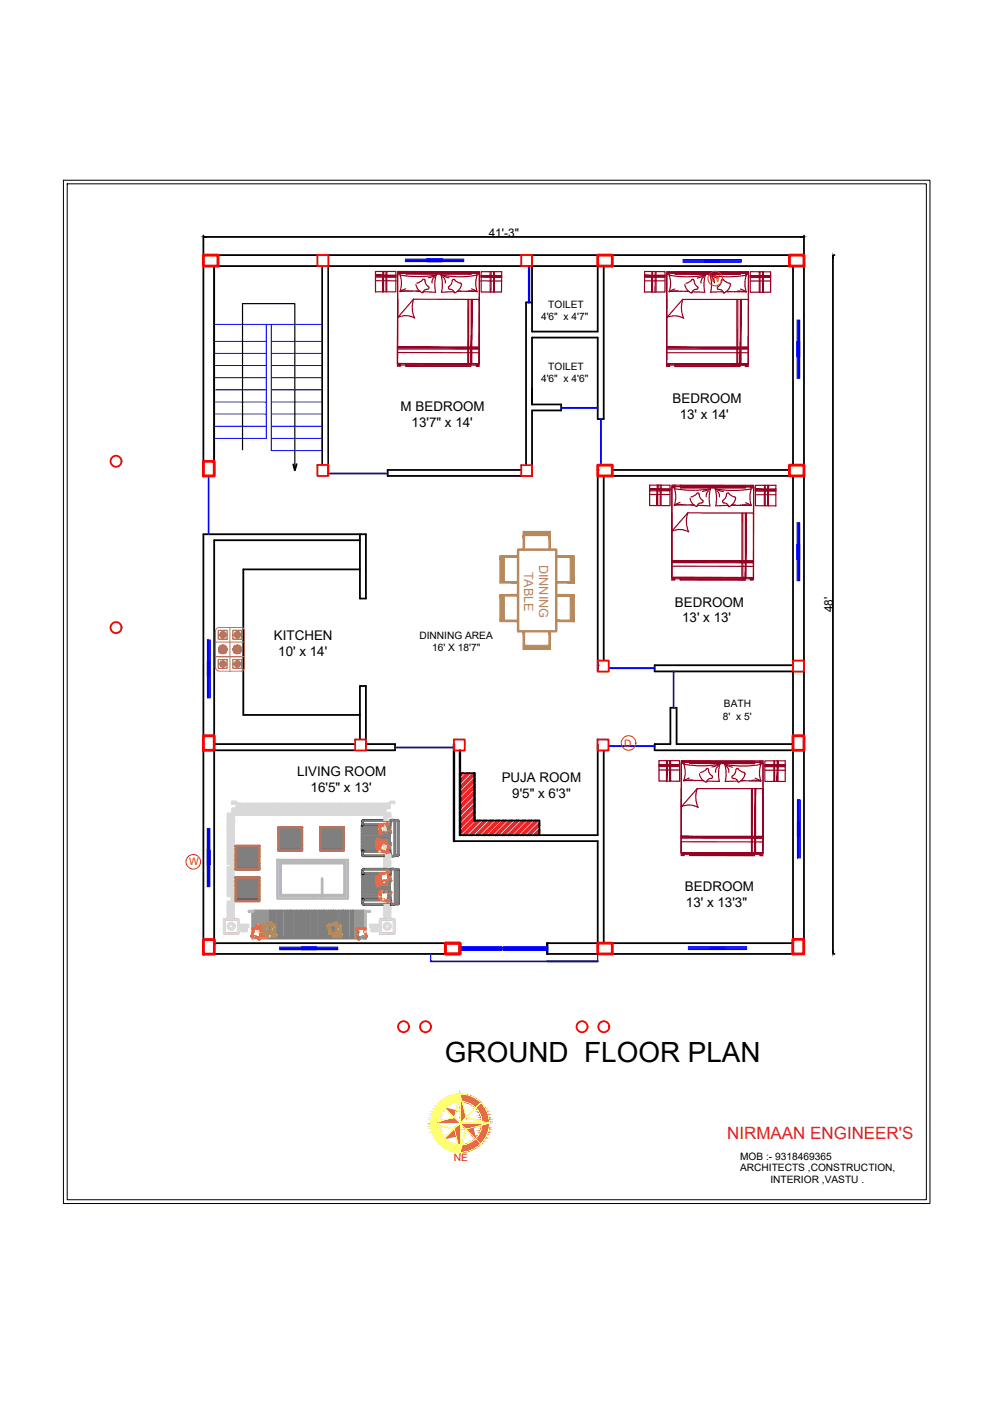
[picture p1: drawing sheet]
<svg xmlns="http://www.w3.org/2000/svg" width="210mm" height="297mm" viewBox="0 0 210 297" stroke-linecap="round" stroke-linejoin="round" font-family="sans-serif">
<defs><g id="words">
<text font-size="5.9" x="94.3" y="225.2">GROUND FLOOR PLAN</text>
<text font-size="3.6" fill="#ed1f24" x="154.2" y="241.5">NIRMAAN ENGINEER'S</text>
<g font-size="2.8">
<text x="84.9" y="87.1">M BEDROOM</text>
<text x="142.6" y="85.5">BEDROOM</text>
<text x="144.1" y="88.9">13' x 14'</text>
<text x="87.3" y="90.5">13'7&quot; x 14'</text>
<text x="143.1" y="128.6">BEDROOM</text>
<text x="144.6" y="132">13' x 13'</text>
<text x="58.1" y="135.6">KITCHEN</text>
<text x="59" y="139">10' x 14'</text>
<text x="63" y="164.5">LIVING ROOM</text>
<text x="65.9" y="167.8">16'5&quot; x 13'</text>
<text x="106.4" y="165.8">PUJA ROOM</text>
<text x="108.6" y="169.2">9'5&quot; x 6'3&quot;</text>
<text x="145.2" y="188.9">BEDROOM</text>
<text x="145.4" y="192.3">13' x 13'3&quot;</text>
</g>
<g font-size="2.7" fill="#b88a5b">
<text x="114.3" y="119.7" transform="rotate(90 114.3 119.7)">DINNING</text>
<text x="111.1" y="121.2" transform="rotate(90 111.1 121.2)">TABLE</text>
</g>
<g font-size="2.5">
<text x="103.6" y="50.2">41'-3&quot;</text>
<text x="176.6" y="129.8" transform="rotate(-90 176.6 129.8)">48'</text>
</g>
<g font-size="2.2" fill="#dd3700">
<text x="150.7" y="59.8">W</text>
<text x="132.4" y="158.3">D</text>
<text x="40.1" y="183.5">W</text>
</g>
<g font-size="2.2">
<text x="116.2" y="65.3">TOILET</text>
<text x="114.7" y="67.8">4'6&quot; x 4'7&quot;</text>
<text x="114.7" y="81">4'6&quot; x 4'6''</text>
<text x="116.2" y="78.4">TOILET</text>
<text x="88.9" y="135.4">DINNING AREA</text>
<text x="91.6" y="138">16' X 18'7&quot;</text>
<text x="153.5" y="150">BATH</text>
<text x="153.3" y="152.6">8' x 5'</text>
<text x="156.9" y="245.9">MOB :- 9318469365</text>
<text x="156.9" y="248.3">ARCHITECTS ,CONSTRUCTION,</text>
<text x="163.4" y="250.9">INTERIOR ,VASTU .</text>
</g>
<text font-size="2.2" fill="#ed1f24" x="96.3" y="246.2">NE</text>
</g></defs>
<!-- layer: PDF8_wall -->
<g fill="none" stroke="#000" stroke-width=".38">
<path d="M68.3 56.4h-22.9v44.5h-2.3v-46.8h127.4v148.2h-54.5M112.8 54.1v16.2h13.9v-13.9h-57.1M112.8 64.1h-1.3v34.5M62.9 98.4l-.4 1.3-.3-1.2M112.8 82.4v3.4v-14.2h13.9v17.2h1.3v-32.4h40.1v42.2M112.8 85.8h6.2v1.2h-6.2v13.9h-30.6v-1.3h28.3M126.7 99.6v42.8M129.8 99.6h37.6M76.3 113.3v13.6h1.3v-13.6h-34.5v89h54.4M76.3 114.5h-30.9v43.3h29.9M76.3 120.7h-24.7v30.9h24.7M75.3 159.1h-29.9v40.9h52.1"/>
<path d="M76.3 156.8v-11.4h1.3v12.4h6.2v1.3h-6.2M126.7 157.8v19.3h-29.2M128 140.1v-39.2h40.1v40.1h-29.3v1.4h29.3v15.4h-24.6v-7.7h-1.4v7.7h-3.3v1.3h29.3v40.9h-39.1M128 159.1v40.9M96.3 178.3h30.4v21.7h-10.7M97.5 163.9h3.1M100.6 174h13.8v3.1M116 203.8h10.7"/>
</g>
<g fill="#000">
<circle cx="126.7" cy="99.6" r=".19"/>
<circle cx="126.7" cy="141" r=".19"/>
</g>
<g fill="none" stroke="#ed1f24" stroke-width=".51">
<path d="M97.7 163.9l-.2 .2M98.2 163.9l-.7 .7M99 163.9l-1.5 1.6M99.5 163.9l-2 2M100.4 163.9l-2.9 3M100.6 165.1l-3.1 3.1M100.6 166.5l-3.1 3.1M100.6 167.8l-3.1 3.1M100.6 169.2l-3.1 3.1M100.6 170.6l-3.1 3.1M100.6 171.9l-3.1 3.1M100.6 173.3l-3.1 3.1"/>
<path d="M100.6 164.2l-3.1 3.1M100.6 165.6l-3.1 3.1M100.6 166.9l-3.1 3.1M100.6 168.3l-3.1 3.1M100.6 169.7l-3.1 3M100.6 171.1l-3.1 3M100.6 172.4l-3.1 3.1M100.6 173.8l-3.1 3.1M101.3 174l-3.1 3.1M101.8 174l-3.1 3.1M102.7 174l-3.1 3.1M103.1 174l-3.1 3.1"/>
<path d="M104 174l-3 3.1M104.5 174l-3.1 3.1M105.4 174l-3.1 3.1M105.9 174l-3.1 3.1M106.8 174l-3.1 3.1M107.2 174l-3.1 3.1M108.1 174l-3 3.1M108.6 174l-3.1 3.1M109.5 174l-3.1 3.1M109.9 174l-3 3.1M110.9 174l-3.1 3.1M111.3 174l-3.1 3.1"/>
<path d="M112.2 174l-3.1 3.1M112.7 174l-3.1 3.1M113.6 174l-3.1 3.1M114 174l-3.1 3.1M114.4 174.6l-2.5 2.5M114.4 175.9l-1.2 1.2M114.4 175l-2.1 2.1M114.4 176.4l-.7 .7"/>
</g>
<!-- layer: PDF24_2. stair door window -->
<path d="M91.3 203.8h35.4" fill="none" stroke="#00f" stroke-width=".38"/>
<!-- layer: PDF8_Text -->
<g fill="none" stroke="#00f" stroke-width=".21">
<path d="M68.3 56.4v39.1h-10.8v-26.7M45.7 68.8h22.6M45.7 77.5h10.8M45.7 74.9h10.8M45.7 72.4h10.8M56.5 68.8v24.1h-10.8M57.5 77.5h10.8M57.5 74.9h10.8M57.5 72.4h10.8M45.7 90.4h10.8M45.7 87.8h10.8M45.7 85.2h10.8"/>
<path d="M45.7 82.7h10.8M45.7 80.1h10.8M57.5 90.4h10.8M57.5 92.9h10.8M57.5 87.8h10.8M57.5 85.2h10.8M57.5 82.7h10.8M57.5 80.1h10.8"/>
</g>
<!-- layer: PDF8_wall -->
<path d="M45.4 56.4v44.1M68.3 56.4v42.2M69.6 56.4v44.3" fill="none" stroke="#000" stroke-width=".34"/>
<path d="M51.4 95.4v-31h11.1v35.2" fill="none" stroke="#000" stroke-width=".25"/>
<!-- layer: PDF10_PDF2_deepikafur -->
<g fill="none" stroke="#d9d9d9" stroke-width=".51">
<path d="M49.2 170.2l.9 .1M49.2 170h.9M50.1 170.1h-.9M50.1 170.3l-.9 .1M50.2 170.4l-.1 .9M50.3 171.3l-.1-.9 .1 .9M50.4 170.4v.9v-.9M50.5 170.4l.1 .9M50.7 170.4v.9M50.9 170.4l.1 .9M51 170.4l-.2 .9 .1-.9-.1 .9M51.1 170.4l-.1 .9"/>
<path d="M51.2 170.4l.1 .9M51.4 170.4l-.1 .9M51.5 170.4v.9M51.6 170.4v.9M51.8 170.4l.1 .9M52.1 170.4l-.1 .9M52.1 170.4v.9M52.3 171.3l.1-.9v.9M52.6 170.4l-.1 .9M52.7 170.4v.9M52.9 170.4l-.1 .9M53 170.4l.1 .9"/>
<path d="M53.2 170.4v.9M53.3 170.4v.9M53.4 170.4l.1 .9M53.8 170.4l-.1 .9v-.9l-.2 .9M54 170.4l-.1 .9 .1-.9M54.4 170.4l-.1 .9-.2-.9-.1 .9M54.5 170.4v.9M54.6 170.4v.9M54.7 170.4l.1 .9M54.8 170.4v.9M55.1 170.4v.9M55.2 170.4v.9"/>
<path d="M55.3 170.4l.1 .9M55.5 170.4v.9M55.7 170.4v.9M55.8 170.4v.9M56 170.4v.9M56.1 170.4v.9M56.2 170.4l.1 .9M56.5 170.4l-.1 .9M56.5 170.4l.1 .9M56.8 170.4l-.1 .9M56.9 170.4v.9M57 170.4v.9"/>
<path d="M57.1 170.4l.1 .9 .1-.9M57.5 170.4v.9M57.6 171.3v-.9l.2 .9M57.8 170.4l.1 .9M58 170.4v.9M58.1 170.4l.1 .9v-.9M58.5 170.4l-.2 .9M58.6 170.4v.9M58.7 170.4v.9M58.8 170.4l.1 .9M59 170.4v.9M59.1 170.4v.9"/>
<path d="M59.3 170.4l-.1 .9M59.4 170.4l.1 .9 .1-.9M59.7 170.4v.9M60 170.4l-.1 .9M60 170.4l.1 .9M60.2 170.4l-.1 .9M60.3 170.4l.1 .9M60.5 170.4l-.1 .9M60.6 170.4l.1 .9 .1-.9M60.9 170.4v.9M61.1 170.4v.9M61.2 170.4l.1 .9"/>
<path d="M61.4 170.4v.9M61.5 170.4v.9M61.7 170.4l-.1 .9M61.8 170.4l.1 .9 .1-.9M62.1 170.4v.9M62.2 170.4l.1 .9M62.3 170.4v.9M62.5 170.4l.1 .9M62.6 170.4l-.1 .9M62.8 170.4l-.1 .9 .1-.9M63.1 170.4v.9l-.2-.9-.1 .9M63.3 170.4v.9"/>
<path d="M63.4 170.4v.9M63.5 170.4v.9M63.6 170.4v.9M63.8 170.4l.1 .9M64 170.4l-.1 .9M64.1 170.4l.1 .9M64.3 170.4l-.1 .9M64.5 170.4v.9M64.6 170.4v.9M64.7 170.4l.1 .9M64.8 170.4v.9M65 170.4l.1 .9"/>
<path d="M65.2 170.4l-.1 .9M65.3 170.4v.9M65.6 170.4l-.2 .9M65.6 170.4v.9M65.8 170.4v.9M65.9 170.4v.9M66 170.4v.9M66.2 170.4l.1 .9M66.4 170.4v.9M66.5 170.4v.9M66.6 170.4l.1 .9 .1-.9M66.8 170.4l.1 .9"/>
<path d="M67 170.4v.9M67.3 170.4l-.1 .9M67.4 170.4l.1 .9M67.6 170.4l-.1 .9M67.6 170.4l.2 .9M67.9 170.4l-.1 .9M67.9 170.4l.1 .9M68.1 170.4v.9M68.3 170.4l.1 .9v-.9M68.6 170.4l.1 .9M68.8 170.4l-.1 .9M68.9 170.4v.9"/>
<path d="M69 170.4v.9M69.1 170.4l.1 .9M69.3 170.4v.9M69.5 170.4l.1 .9M69.6 170.4v.9M69.8 170.4v.9M69.9 171.3l.2-.9v.9M70.3 170.4l-.1 .9M70.3 170.4l.1 .9M70.5 170.4l-.1 .9M70.7 170.4l.1 .9M70.9 170.4v.9"/>
<path d="M71 170.4v.9M71.1 170.4v.9M71.2 171.3l.1-.9 .1 .9M71.7 170.4l-.1 .9M71.8 170.4l-.1 .9 .1-.9M72 170.4l-.2 .9M72 170.4l.1 .9v-.9M72.3 170.4l.1 .9M72.5 170.4l-.1 .9M72.5 170.4l.1 .9M72.7 170.4v.9M72.8 170.4l.1 .9"/>
<path d="M73.1 170.4l-.1 .9M73.1 170.4l.1 .9M73.3 170.4v.9M73.5 170.4v.9M73.6 170.4v.9M73.8 170.4v.9l.1-.9M74.1 170.4v.9M74.2 171.3v-.9l.2 .9M74.6 170.4l-.1 .9M74.7 170.4v.9M74.8 171.3l.1-.9 .1 .9M75 170.4v.9"/>
<path d="M75.2 170.4l.1 .9M75.5 170.4l-.1 .9M75.5 170.4l.1 .9M75.7 170.4l.1 .9v-.9M75.9 170.4l-.1 .9M76.1 170.4l.1 .9M76.4 170.4l-.1 .9v-.9v.9M76.5 170.4l.1 .9 .1-.9M76.7 170.4l.1 .9M76.9 170.4v.9M77 170.4l.1 .9M77.2 170.4l-.1 .9"/>
<path d="M77.4 170.4l.1 .9v-.9M77.7 170.4v.9M77.9 170.4l-.1 .9M78 170.4v.9M78.1 170.4v.9M78.2 170.4l.1 .9M78.4 170.4l-.1 .9M78.6 170.4v.9l.1-.9M78.8 170.4l.1 .9M79.1 170.4v.9M79.2 170.4v.9M79.4 170.4l-.1 .9"/>
<path d="M79.4 170.4l.1 .9 .1-.9M79.8 170.4l.1 .9v-.9M80 170.4l.1 .9M80.2 170.4v.9M80.3 170.4v.9M80.4 170.4l.1 .9M80.8 170.4v.9M81.1 170.4l-.2 .9v-.9v.9M81.1 170.4l.1 .9 .1-.9M81.4 170.4v.9M81.6 170.4l-.1 .9M81.6 170.4l.1 .9"/>
<path d="M81.8 170.4l-.1 .9M82 170.4l.1 .9 .1-.9-.1 .9M82.2 170.4v.9M82.2 170.4l.1 .9M82.4 170.4v.9M82.5 170.4v.9M82.5 170.4l.1 .9M82.6 170.4l-.1 .9M82.7 170h.9M82.7 170.1l.9 .2M54.3 196.2h3.2M54.3 196.5h3.2"/>
<path d="M54.5 196.5l.1 1M54.7 196.5l-.1 1M54.8 196.5l.2 1M55.1 196.5v.9M55.2 196.5l.3 1M78.4 196.1h1.8M78.4 196.5h1.8M78.7 196.5v.9M78.9 196.5l.1 .9M79.1 196.5v.9M79.2 196.5v.9M81.5 184.1v-11.4h-31.9v19.4"/>
<path d="M81.5 191.1v3.5M81.9 193.7h.8l-.8 .1M81.9 184.1v-11.7h-32.8v19h-.8M81.9 191.9h.8M81.9 191.4h.8M81.9 192.6h.8M81.9 192.5h.8M81.9 192.3h.8M81.9 191.1v3.5M82.7 193.4h-.8h.8M82.7 192l-.8 .1h.8M82.7 193.3h-.8"/>
<path d="M82.7 193.4l-.8 .2M82.7 191.8h-.8M82.7 191.5l-.8 .1 .8 .1M82.7 192.7l-.8 .1M82.7 192.2h-.8M82.7 192.9l-.8 .1M82.7 192.9l-.8 .2"/>
</g>
<path d="M80.6 195h3v2.9h-3z" fill="none" stroke="#b88a5a" stroke-width=".51"/>
<g fill="none" stroke="#dcdcdc" stroke-width=".51">
<path d="M80.6 195h3v2.9h-3z"/>
<circle cx="82.1" cy="196.4" r=".74"/>
<circle cx="82.1" cy="196.4" r=".49"/>
</g>
<path d="M51.5 186.3v3.8M52.8 193.2h.7M52.8 193.3h.7M52.9 189.9l-1.5 .2M52.9 193.2l-.1 .1M52.9 193.2l-.2 .1M52.9 189.9l-1.4 .2M53.5 193.2l.1 .1M53.6 197.6v-4.3v4.5M53.7 193.1h23.6M66.9 189.9l1.4 .2M77.4 193.2l.1 .1" fill="none" stroke="#b8b8b8" stroke-width=".51"/>
<g fill="none" stroke="#989898" stroke-width=".51">
<path d="M53.6 193.2v4.3M53.7 193.1v3.8M54.1 193.1v3.8M54.2 193.1v3.8M54.6 193.1v3.2M54.7 193.1v3.2M55.2 193.1v3.2M55.2 197.9v1M55.3 193.1v3.2M55.3 198.1v.8M55.7 193.1v3.3M56.2 193.1v5.8"/>
<path d="M56.3 193.1v5.8M56.7 193.1v5.8M56.8 193.1v5.8M75.5 193.1v5.8M76 193.1v3.8M76.1 193.1v3.8M76.6 193.1v3.8M77 193.1v3.8M77.1 193.1v3.8"/>
</g>
<path d="M53.6 197.6l-.1 .9 .8 .1 .7 .4h.1l.1-.5-.1-.9M54.6 196.8l.9 .2-.1 .1M55 196.8h.1M55.8 197l.1 .2v1.2l-.7-.3M55.8 196.2v.2v-.2M55.9 196.2v.2l.1-.2M56.1 196.3l-.1 .1zM56.1 196.4l-.2 .7M56.3 196.4h.1" fill="none" stroke="#ff7f00" stroke-width=".51"/>
<path d="M53.7 197.6l-.3 .8 .1 .1 1 .2 .6 .4v-1.5M55.8 197l.1 1.5-.7-.4M56.2 196.4l-.6-.1-1.2 .1v.4l.9 .2M56.2 196.5l-.3 .6" fill="none" stroke="#dda500" stroke-width=".51"/>
<circle cx="55.8" cy="197.1" r=".25" fill="#ff7f00"/>
<path d="M55.2 196.8h.1M55.3 197.2l-.2 .4M55.3 196.9h.1M55.5 196.9v.1" fill="none" stroke="#ff7f00" stroke-width=".51"/>
<path d="M55.3 197h.2l-.4 .8" fill="none" stroke="#dda500" stroke-width=".51"/>
<circle cx="55.3" cy="197" r=".25" fill="#ff7f00"/>
<path d="M55.2 196.9v.1" fill="none" stroke="#ff7f00" stroke-width=".51"/>
<circle cx="55.1" cy="197.6" r=".25" fill="#dcdcdc"/>
<circle cx="55.3" cy="197.5" r=".25" fill="#ff7f00"/>
<path d="M53.7 198.7h.1M53.9 198.7h.1M54 198.7h.1M54 198.7l-.1-.1 .1 .1M54.1 198.7v-.1v.1M54.2 198.6v.1zM54.3 198.7h.1M54.4 198.8v-.1v.1" fill="none" stroke="#ff7f00" stroke-width=".51"/>
<path d="M54.1 198.6v.3M54.2 198.6v.3" fill="none" stroke="#989898" stroke-width=".51"/>
<path d="M53.6 198.6v.4v-.4" fill="none" stroke="#b8b8b8" stroke-width=".51"/>
<circle cx="53.5" cy="198.5" r=".25" fill="#dcdcdc"/>
<g fill="none" stroke="#ff7f00" stroke-width=".51">
<path d="M53.5 198.6h.1M53.6 198.7v-.1v.1M54.4 196.2l.1 .1-.1-.1M54.5 196.8h.1M54.6 196.2v.1zM54.6 196.8h.1M54.8 196.8h.1M54.8 196.2l-.1 .1M54.9 196.8h.1M55 196.2v.1zM55 196.8l-.1 .1 .1-.1M55.1 196.2v.1z"/>
<path d="M55.3 196.2v.1zM55.4 196.2v.1zM55.5 196.2v.1zM55.6 196.2v.1l.1-.1"/>
</g>
<path d="M54.8 196.2l-.1 .1" fill="none" stroke="#dcdcdc" stroke-width=".51"/>
<circle cx="54.7" cy="196.9" r=".25" fill="#ff7f00"/>
<g fill="none" stroke="#ff7f00" stroke-width=".51">
<path d="M53.6 196.8h.1M53.6 196.8v.1M53.7 196.8h.1M53.7 197.6h.1M53.8 196.8h.1M54 196.8h.1M54.1 196.8h.1M54.2 196.8h.1M54.3 196.8h.1M54.3 196.2l.1 .2zM54.4 196.9h.1M54.6 196.9l-1 .1v.6"/>
<path d="M56.2 196.5l-.6-.2h-1l-.2 .1v.4"/>
</g>
<path d="M54.4 196.8l-.8 .1v.7" fill="none" stroke="#dda500" stroke-width=".51"/>
<path d="M53.6 196.8v.1M54.4 196.8h-.1" fill="none" stroke="#dcdcdc" stroke-width=".51"/>
<circle cx="53.4" cy="198.4" r=".25" fill="#ff7f00"/>
<g fill="none" stroke="#ff7f00" stroke-width=".51">
<path d="M53 190.1h.1M53.1 190.1h.1M53.3 198.4h.1l-.1 .1M54.4 198.8v-.1v.1M54.4 198.8l.1-.1-.1 .1M54.5 198.8h.1M54.6 198.7v.2zM54.6 198.8v.1M54.7 198.9h.1M54.7 199l.1-.1-.1 .1M54.7 198.8v.1M54.9 199.1l.1-.1-.1 .1"/>
<path d="M54.9 198.9l-.1 .1zM55 199.1v-.1v.1M55 199v.1zM55.2 198.2l.1-.1-.1 .1M55.3 198.2h.1M55.3 198.3h.1M55.4 198.3l.1-.1v.2M55.5 198.4l.1-.1v.1M55.7 198.4v.1zM55.8 198.6h.1M55.9 198.6h.1M75.6 197.3l.4 .3-.2 .3 .1 1.1 .5-.3 1-.1 .3-.2"/>
<path d="M75.6 196.9l.1 .1zM75.6 197.2l.1 .1M75.8 196.8h.1M76 196.8h.1M76.4 196.8l-.8 .3"/>
</g>
<path d="M55.7 198.4v.5M77.5 198.6v.4" fill="none" stroke="#989898" stroke-width=".51"/>
<path d="M68.3 186.3v3.8M77.6 193.2h.7M77.6 193.3h.7M77.6 193.2l-.1 5.8M77.6 193.2l-.1 .1v4.3M78.3 193.2l.1 .1" fill="none" stroke="#b8b8b8" stroke-width=".51"/>
<path d="M75.8 197.5v1.4" fill="none" stroke="#7f7f7f" stroke-width=".51"/>
<path d="M76 197.6l-.2 .5v1l.7-.4 1-.2M77.4 197.6l.3 .8-.2 .1" fill="none" stroke="#dda500" stroke-width=".51"/>
<circle cx="75.8" cy="197" r=".25" fill="#dcdcdc"/>
<path d="M75.8 196.9v.1" fill="none" stroke="#ff7f00" stroke-width=".51"/>
<circle cx="75.9" cy="197.6" r=".25" fill="#dcdcdc"/>
<circle cx="75.8" cy="197.5" r=".25" fill="#ff7f00"/>
<path d="M76.6 198.8v-.1l.1 .1M76.7 198.7h.1M76.8 198.7v-.1l.1 .1M76.9 198.6v.1zM77 198.6v.1M77.1 198.7h.1M77.1 198.6l.1 .1M77.3 198.6l-.1 .1z" fill="none" stroke="#ff7f00" stroke-width=".51"/>
<path d="M77 198.6v.1M77.1 198.6v.1" fill="none" stroke="#dcdcdc" stroke-width=".51"/>
<circle cx="77.5" cy="198.5" r=".25" fill="#dcdcdc"/>
<path d="M76.1 196.8h.1M76.2 196.8h.1M76.4 196.8h.1M76.4 196.8l.1 .1zM77.4 198.6l.1 .1zM77.5 198.5l.1 .1" fill="none" stroke="#ff7f00" stroke-width=".51"/>
<path d="M77.5 198.5v.1" fill="none" stroke="#dcdcdc" stroke-width=".51"/>
<circle cx="76.3" cy="196.9" r=".25" fill="#ff7f00"/>
<path d="M76.4 196.9l1 .1v.6M76.5 196.9h.1M76.6 196.8h.1M76.8 196.8h.1M76.9 196.8h.1M77 196.8h.1M77 196.8v.1M77.2 196.8h.1M77.2 196.8h.1zM77.4 197.6l-.2-.1 .3 .1 .1 .8M77.5 196.8h.1" fill="none" stroke="#ff7f00" stroke-width=".51"/>
<path d="M76.6 196.8h.1M77 196.8v.1" fill="none" stroke="#dcdcdc" stroke-width=".51"/>
<path d="M77.5 197.6l-.1-.7h-1.6l-.3 .1 .4 .8" fill="none" stroke="#dda500" stroke-width=".51"/>
<circle cx="77.4" cy="197.6" r=".25" fill="#dcdcdc"/>
<g fill="none" stroke="#ff7f00" stroke-width=".51">
<path d="M66.6 190.1h.1M66.7 190.1h.1M76.1 199v.1zM76.1 199.1v-.1v.1M76.1 199v-.1l.1 .1M76.3 198.8v.2M76.4 198.9h.1M76.4 198.8v.1M76.4 198.9v-.2v.2M76.5 198.7l.1 .1zM76.5 198.9l-.1-.2 .1 .2M76.6 198.8v-.1v.1"/>
<path d="M77.8 198.4h-.1l.1 .1"/>
</g>
<path d="M70.5 195.9l-.1 .2M70.6 197.9v.1M70.9 195.8l.1 .1M71.5 196.5v.1M71.9 196.2v.2M76.3 198.9v.1" fill="none" stroke="#dcdcdc" stroke-width=".51"/>
<path d="M76.6 198.7v.2M77 198.6v.4M77.1 198.6v.4" fill="none" stroke="#989898" stroke-width=".51"/>
<path d="M55.1 198.9h20.7" fill="none" stroke="#dd6c6c" stroke-width=".51"/>
<g fill="none" stroke="#7f7f7f" stroke-width=".51">
<path d="M57.2 193.1v5.8M57.3 198.9v-5.8v5.8M57.8 193.1v5.8M58.3 193.1v5.8M58.4 193.1v5.8M58.8 193.1v5.8M58.9 193.1v5.8M59.3 193.1v5.8M59.4 198.9v-5.8v5.8M59.8 193.1v5.8M60.4 198.9v-5.8v5.8M60.9 193.1v5.8"/>
<path d="M61.4 193.1v5.8M61.5 198.9v-5.8v5.8M61.9 193.1v5.8M62 193.1v5.8M62.4 193.1v5.8M62.5 193.1v5.8M62.9 193.1v5.8M63.5 193.1v5.8M63.5 198.9v-5.8v5.8M64 193.1v5.8M64.5 193.1v5.8M64.6 193.1v5.8"/>
<path d="M65 193.1v5.8M65.1 193.1v5.8M65.5 193.1v5.8M65.6 198.9v-5.8v5.8M66.1 193.1v5.8M66.2 193.1v5.8M66.6 193.1v5.8M66.6 198.9v-5.8v5.8M67.1 193.1v5.8M67.6 193.1v5.8M67.7 193.1v5.8M68.1 193.1v5.8"/>
<path d="M68.7 193.1v5.8M69.2 193.1v5.8M69.7 193.1v5.8M70.2 193.1v5.8M70.7 193.1v5.8M70.7 198.9v-5.8v5.8M71.1 193.1v5.8M71.2 193.1v5.8M71.7 193.1v5.8M71.8 193.1v5.8M72.2 193.1v5.8M72.3 193.1v5.8"/>
<path d="M72.8 193.1v5.8M72.8 198.9v-5.8v5.8M73.3 193.1v5.8M73.8 193.1v5.8M74.4 193.1v5.8M74.8 193.1v5.8M74.9 198.9v-5.8v5.8M75.8 197.6v.3M75.8 198.6v.3"/>
</g>
<path d="M71.3 197.1l.1-.3v-1.2a2.59 2.59 0 0 1-1.7 .6l-.1 .2 .3 .8M71.4 197l.3 .6-.6 .3h-.5v.5l.7 .1 1-.1M71.4 196.7l.7-.5 .1 1.2-.1 .4M72.1 197.6l.3 .7-.2 .1" fill="none" stroke="#dda500" stroke-width=".51"/>
<g fill="none" stroke="#6cdd00" stroke-width=".51">
<path d="M70.3 196v.2v-.2M70.4 195.9v.2v-.2M70.5 195.9l-.1 .2M70.6 195.9v.2zM70.6 195.9h.1M70.7 195.9v.1v-.1M70.7 195.9l-.1 .1 .1-.1M70.7 197.8v.1M70.8 195.9h.1M70.9 195.8l.1 .1-.1-.1M70.9 195.8l.1 .1M70.9 195.9h.1"/>
<path d="M71.1 195.7v.1v-.1M71.1 195.7h.1M71.1 195.6v.1zM71.3 195.6h.1M71.3 198.6h.1M71.3 197.8v.1zM71.4 197.8v.1zM71.4 196.7l.7-.4 .1 1-.1 .3M71.4 196.5h.1M71.4 195.6h.1M71.5 196.5h.1M71.5 196.5v.1"/>
<path d="M71.6 197.9v-.1v.1M71.6 196.4h.1M71.7 196.4v.1v-.1M71.7 197.6v.2zM71.8 196.3l.1 .1zM71.9 196.2v.2M72 196.2l.1 .1v-.1M72.1 197.8v-.2l.2 .6M72.1 196.1v.1l.1-.1"/>
</g>
<circle cx="71.5" cy="197.8" r=".25" fill="#6cdd00"/>
<path d="M71.4 197.8v.1" fill="none" stroke="#6cdd00" stroke-width=".51"/>
<circle cx="71.4" cy="197" r=".25" fill="#dcdcdc"/>
<g fill="none" stroke="#6cdd00" stroke-width=".51">
<path d="M69.7 196.2l-.1 .2 .3 .8M70.6 198v-.1v.5h.3h1l.5-.2M70.6 198.4v.1zM70.7 198.6v-.2v.2M70.7 197.9h.1M70.8 198.6l.1-.2v.2M70.9 197.8v.1zM70.9 198.4l.1 .2M70.9 197.8v.1M71 197.9h.1M71 197.8v.1M71.1 198.4v.2z"/>
<path d="M71.1 197.9h.1M71.1 198.4l.1 .2zM71.4 197v.2M71.5 198.6l.1-.2v.2M71.5 197.2v.1M71.6 198.4l.1 .2zM71.7 198.4l.1 .2zM71.9 198.4v.2zM72 198.6v-.2l.1 .2M72.1 198.5v-.1l.1 .1M72.2 198.4h.2zM72.4 198.3l.1 .1"/>
<path d="M72.5 198.4l-.1-.1 .1 .1"/>
</g>
<path d="M70.9 198.4l.1 .2M72.4 198.3l.1 .1" fill="none" stroke="#dcdcdc" stroke-width=".51"/>
<circle cx="69.7" cy="196.2" r=".25" fill="#dcdcdc"/>
<path d="M69.8 197.9l.1-.1v.1M69.9 197.2v.6l.7 .1 1-.1 .1-.2-.3-.4M69.9 197.8l-.1 .1M69.9 196l.1 .2v-.2M70.1 196l.1 .2-.1-.2M70.2 196v.2v-.2M70.2 196v.2z" fill="none" stroke="#6cdd00" stroke-width=".51"/>
<path d="M69.9 197.1v.7l.7 .1" fill="none" stroke="#dda500" stroke-width=".51"/>
<path d="M69.9 197.8v.1" fill="none" stroke="#dcdcdc" stroke-width=".51"/>
<circle cx="69.9" cy="197.2" r=".25" fill="#6cdd00"/>
<path d="M69.9 197.9l.1-.1v.1M69.9 197.2h.1M70.1 198h.1M70.2 197.9h.1M70.3 197.8v.1zM70.5 197.9h.1" fill="none" stroke="#6cdd00" stroke-width=".51"/>
<path d="M70.5 197.9h.1" fill="none" stroke="#dcdcdc" stroke-width=".51"/>
<g fill="#dda500">
<circle cx="70.6" cy="197.9" r=".25"/>
<circle cx="69.6" cy="196.4" r=".25"/>
</g>
<g fill="none" stroke="#6cdd00" stroke-width=".51">
<path d="M56.4 196l.1 .2v-.2M56.5 196v.1M56.6 195.9l.1 .2v-.2M56.7 197.9v.1M56.7 195.9h.1M56.8 195.9v.1v-.1M56.8 197.8v.1M56.9 195.9h.1h-.1M57.1 195.8v.1v-.1M57.1 195.8v.1M57.1 195.9h-.1M57.2 195.7v.1v-.1"/>
<path d="M57.2 195.7h.1M57.2 195.7h.1h-.1M57.3 195.6v.1v-.1M57.3 195.6v.1zM57.3 197.9l.1-.1v.1M57.4 195.6h.1M57.4 198.6h.1M57.5 195.6h.1M57.5 197l.3 .6-.2 .2M57.5 197.8v.1zM57.5 196.7l.4-.2a.25 .25 0 0 1 .3-.1 .25 .25 0 0 1 0 .4v.8h-.1M57.5 196.5h.1"/>
<path d="M57.5 196.5l.1 .1M57.6 196.5h.1M57.6 197.8h.2h-.2v.1zM57.6 197.8l-.9 .1v.5l1.7-.1M57.8 197.6l.1 .2zM57.9 196.3l.1 .1-.1-.1 .1 .1h-.2M58 196.2l.1 .2M58.1 196.2l.1 .1v-.1M58.2 197.6l.2 .6 .2 .1-.2 .1M58.2 197.6v.2M58.3 196.1l-.1 .1zM69.5 196.3l.1 .1-.1-.1"/>
<path d="M69.5 196.2l.1 .2-.1-.2M69.7 196.1v.1v-.1v.1h.7l.7-.4a.2 .2 0 0 1 .3 0 .2 .2 0 0 1 0 .3l-.1 1M69.8 196.1h.1M69.9 196v.2v-.2"/>
</g>
<path d="M57.4 197.1l.1-1.5a2.39 2.39 0 0 1-1.7 .6l-.1 .2 .3 .8M57.5 197l.3 .6-.2 .2M57.5 196.7l.7-.5 .1 1.2-.1 .4M58.2 197.6l.4 .7-1.2 .2-.7-.1v-.5l.9-.1" fill="none" stroke="#dda500" stroke-width=".51"/>
<path d="M56.5 195.9v.2M56.7 197.9v.1M57.1 195.8v.1M57.5 196.5l.1 .1M58 196.2l.1 .2" fill="none" stroke="#dcdcdc" stroke-width=".51"/>
<circle cx="57.6" cy="197.8" r=".25" fill="#6cdd00"/>
<path d="M57.5 197.8v.1" fill="none" stroke="#6cdd00" stroke-width=".51"/>
<circle cx="57.5" cy="197" r=".25" fill="#dcdcdc"/>
<g fill="none" stroke="#6cdd00" stroke-width=".51">
<path d="M56.7 198.4v.1zM56.8 197.9l.1 .1M56.8 198.4v.2zM56.9 198.5l.1 .1zM57 197.9h.1M57 197.8v.1M57.1 198.4l.1 .2M57.1 197.9h.1M57.2 197.9h.1M57.3 198.4v.2zM57.3 197.9h.1M57.4 197.1l.1-1.4-1 .5h-.7v-.1l-.1 .3 .3 .8-.1 .7"/>
<path d="M57.6 198.4v.2zM57.6 197.2v.1M57.8 198.4v.2zM57.9 198.4v.2zM57.9 198.4l.1 .2zM58.1 198.6v-.2l.1 .2M58.2 198.4l.1 .1zM58.4 198.4h.1h-.1v.1M58.6 198.3v.1M58.6 198.4h.1"/>
</g>
<path d="M57.1 198.4v.2M58.6 198.3v.1" fill="none" stroke="#dcdcdc" stroke-width=".51"/>
<circle cx="55.8" cy="196.2" r=".25" fill="#dcdcdc"/>
<path d="M55.9 197.9l.1-.1v.1M56 197.8l.7 .1M56 196l.1 .2v-.2M56 197.9h.1M56 197.2h.1M56.1 198h.1M56.2 196l.1 .2-.1-.2M56.3 196v.2l.1-.2M56.3 197.9h.1M56.4 197.8v.1zM56.5 197.9l.1 .1M56.5 197.9v.1" fill="none" stroke="#6cdd00" stroke-width=".51"/>
<path d="M56 197.1v.7l.7 .1" fill="none" stroke="#dda500" stroke-width=".51"/>
<path d="M56 197.8v.1M56.5 197.9l.1 .1" fill="none" stroke="#dcdcdc" stroke-width=".51"/>
<circle cx="55.7" cy="196.4" r=".25" fill="#dda500"/>
<path d="M55.6 196.3l.1 .1-.1-.1M55.6 196.2l.1 .2-.1-.2M55.9 196.1h.1M56 196v.2v-.2" fill="none" stroke="#6cdd00" stroke-width=".51"/>
<g fill="none" stroke="#d9d9d9" stroke-width=".51">
<path d="M48.3 174.9l.8 .1M48.3 174.7l.8 .1M48.3 175.3h.8M48.3 174.3l.8 .1M48.3 174.2h.8M48.3 174.1h.8M49.1 175.4l-.8 .2M49.1 174.8l-.8 .1M49.1 175.7l-.8 .1M49.1 175.1h-.8M49.1 174.6l-.8 .1M48.3 193.4h.8h-.8"/>
<path d="M48.3 192l.8 .1h-.8M48.3 193.3h.8M48.3 193.4l.8 .2M48.3 191.2h.8M48.3 191.8h.8M48.3 191.5l.8 .1-.8 .1M48.3 192.7l.8 .1M48.3 192.5h.8M48.3 192.2h.8M48.3 192.9l.8 .1M48.3 192.9l.8 .2M49.1 193.7h-.8l.8 .1"/>
<path d="M49.1 191.9h-.8M49.1 192.6h-.8M49.1 192.3h-.8M49.1 191.1v3.9M49.6 191.1v3.5M79.4 196.5v.9M79.6 196.5l.1 .9M79.8 196.5l-.1 .9M79.8 196.5l.1 .9M80 196.5l.1 .9M81.9 194.1l.8-.1-.8 .3M82.7 194.5h-.8h.8"/>
<path d="M82.7 194.3l-.8 .1"/>
</g>
<circle cx="49.6" cy="174.1" r=".25" fill="#d9d9d9"/>
<path d="M47.5 195h3v2.9h-3z" fill="none" stroke="#b88a5a" stroke-width=".51"/>
<g fill="none" stroke="#dcdcdc" stroke-width=".51">
<path d="M47.5 195h3v2.9h-3z"/>
<circle cx="49" cy="196.4" r=".74"/>
<circle cx="49" cy="196.4" r=".49"/>
</g>
<g fill="none" stroke="#d9d9d9" stroke-width=".51">
<path d="M48.3 173.6h.8M48.3 173.9h.8M48.3 173.8h.8M48.3 172.7h.8M48.3 172.5l.8 .1M49.1 172.8l-.8 .2 .8 .1M49.1 173.4l-.8 .1M49.1 173.2l-.8 .1 .8 .1M49.3 171.5v.9M49.4 171.5l.1 .9M49.5 171.5l-.1 .9M49.6 171.5v.9"/>
<path d="M49.6 171.5l.1 .9M49.7 171.5v.9M49.9 171.5l-.1 .9 .1-.9v.9M50.2 171.5l-.1 .9M50.2 171.5l.1 .9M50.4 171.5v.9M50.5 171.5v.9M50.7 171.5l-.1 .9M50.7 171.5l.1 .9M51 171.5v.9v-.9l-.2 .9M51.1 171.5l.1 .9M51.4 171.5l.1 .9"/>
<path d="M51.6 171.5v.9M51.7 171.5l.1 .9M51.8 171.5l.1 .9M52 172.4l.1-.9v.9M52.3 172.4l.1-.9 .1 .9M52.6 171.5v.9M52.7 171.5v.9M52.9 171.5l-.1 .9M53 171.5l.1 .9M53.2 172.4l.1-.9v.9M53.6 171.5l-.1 .9M53.6 171.5l.1 .9"/>
<path d="M53.8 171.5l-.1 .9M53.9 171.5l.1 .9M54.1 171.5l-.1 .9M54.2 171.5l.1 .9M54.4 172.4v-.9l.1 .9M54.8 171.5l-.1 .9M54.8 171.5l.1 .9M55 171.5v.9M55.1 171.5v.9M55.3 171.5l-.1 .9M55.3 171.5l.1 .9M55.7 171.5l-.1 .9 .1-.9-.2 .9"/>
<path d="M55.7 171.5l.1 .9M56 171.5v.9M56.1 172.4v-.9l.1 .9M56.4 171.5v.9M56.5 171.5v.9M56.6 171.5l.1 .9M56.8 171.5v.9M56.9 171.5l.2 .9v-.9M57.2 171.5v.9M57.4 171.5l-.1 .9M57.5 171.5l.1 .9M57.8 171.5l-.2 .9"/>
<path d="M57.8 171.5l.1 .9M58.1 171.5v.9M58.1 171.5l.1 .9M58.3 171.5l-.1 .9M58.4 171.5v.9M58.6 171.5v.9M58.7 171.5l.1 .9M58.9 171.5v.9M59 171.5v.9M59.3 171.5v.9M59.3 171.5l.1 .9M59.5 172.4v-.9l.1 .9"/>
<path d="M59.8 172.4v-.9v.9M60.1 172.4l.1-.9-.1 .9M60.1 171.5l-.2 .9M60.3 171.5v.9M60.5 171.5l.1 .9 .1-.9M60.8 171.5l.1 .9M60.9 171.5v.9M61.1 171.5v.9M61.2 171.5v.9M61.5 171.5l-.1 .9M61.5 171.5l.1 .9M61.7 171.5v.9"/>
<path d="M61.8 171.5v.9l.2-.9M62.1 171.5v.9M62.3 171.5v.9M62.3 171.5l.1 .9M62.6 171.5v.9M62.7 171.5l.1 .9M62.9 172.4v-.9l.2 .9M63.2 171.5l-.1 .9M63.3 171.5l.1 .9M63.5 171.5v.9M63.5 171.5l.1 .9M63.9 171.5l-.1 .9"/>
<path d="M64 171.5v.9M64 172.4l.1-.9 .1 .9M64.3 171.5v.9M64.4 171.5l.1 .9M64.8 171.5l-.2 .9M64.9 171.5v.9M65 171.5l.1 .9M65.2 171.5l-.1 .9M65.3 171.5v.9M65.4 171.5v.9M65.6 171.5l-.1 .9M65.6 171.5l.1 .9"/>
<path d="M65.9 171.5v.9M66 171.5v.9M66.2 171.5v.9M66.3 171.5v.9M66.4 171.5v.9M66.6 171.5v.9M66.8 171.5l-.1 .9M66.8 171.5l.1 .9M67.1 172.4v-.9l.1 .9M67.3 171.5v.9M67.4 171.5v.9M67.7 171.5l-.1 .9"/>
<path d="M67.8 171.5v.9M68 171.5l-.1 .9M68 171.5l.1 .9M68.3 171.5v.9M68.4 171.5v.9M68.5 171.5v.9M68.7 171.5v.9M69.2 172.4v-.9v.9M69.2 171.5l-.3 .9-.1-.9v.9M69.4 171.5v.9M69.5 171.5v.9M69.6 171.5l.1 .9"/>
<path d="M69.8 171.5v.9M69.9 172.4l.1-.9 .1 .9M70.3 171.5l-.1 .9M70.3 171.5l.1 .9M70.6 171.5l-.1 .9M70.6 171.5l.1 .9M70.8 171.5v.9M71 171.5v.9M71.1 172.4v-.9l.1 .9M71.5 171.5l-.1 .9M71.6 171.5v.9M71.7 171.5v.9"/>
<path d="M71.8 171.5l.1 .9M72 171.5l-.1 .9M72.2 171.5v.9M72.3 172.4l.1-.9 .1 .9M72.7 171.5l-.1 .9M72.8 171.5v.9M72.9 172.4l.1-.9 .1 .9M73.2 171.5v.9M73.3 171.5v.9M73.6 171.5l-.2 .9M73.7 172.4l.1-.9v.9M73.9 171.5v.9"/>
<path d="M74 171.5l.1 .9M74.1 171.5l.1 .9M74.4 171.5l-.2 .9M74.4 171.5l.1 .9M74.7 172.4v-.9l.1 .9M74.9 171.5v.9M75 171.5v.9M75.2 171.5v.9M75.3 171.5l.1 .9M75.5 171.5v.9M75.6 171.5v.9M75.8 171.5v.9"/>
<path d="M75.9 171.5l.1 .9M76.1 171.5v.9M76.2 171.5v.9M76.4 171.5v.9M76.6 171.5v.9M76.7 171.5v.9M76.8 171.5l.1 .9M77 171.5v.9M77.1 171.5l.1 .9M77.3 171.5v.9M77.5 171.5v.9M77.9 172.4l.1-.9-.1 .9"/>
<path d="M77.9 171.5l-.1 .9-.2-.9-.1 .9M78.1 172.4l.1-.9 .1 .9M78.4 171.5l-.1 .9M78.4 171.5l.1 .9M78.6 171.5v.9M78.7 171.5v.9M78.9 171.5v.9M79.1 171.5v.9M79.2 171.5v.9M79.4 171.5l-.1 .9M79.4 171.5l.1 .9M79.7 171.5l-.1 .9"/>
<path d="M79.8 171.5v.9M80 171.5l-.1 .9M80 171.5l.1 .9M80.3 171.5l-.1 .9M80.4 171.5l.1 .9M80.6 171.5l-.1 .9M80.6 171.5l.1 .9M80.8 171.5v.9M80.9 171.5l.1 .9M81.1 171.5l-.1 .9 .1-.9-.2 .9M81.3 171.5v.9M81.4 171.5v.9"/>
<path d="M81.5 172.4v-.9v.9M81.6 171.5v.9v-.9M81.8 171.5l-.1 .9M81.9 173.1h.8M81.9 172.5h.8M81.9 172.7l.8 .1M82.7 173.2l-.8 .1M82.7 173h-.8M82.7 172.6l-.8 .1M82.7 172.4l-.8 .1M48.3 194.5h.8h-.8M48.3 194.3l.8 .1"/>
<path d="M49.1 194.1l-.8-.1 .8 .3M50.8 196.1h1.9M50.8 196.5h1.9M51 196.5v.9M51.3 196.5v.9M51.4 196.5v.9M51.5 196.5v.9M51.8 196.5l-.1 .9M51.9 196.5v.9M52 196.5l.1 .9M52.1 196.5v.9M52.4 196.5l-.1 .9"/>
</g>
<g fill="none" stroke="#7f7f7f" stroke-width=".51">
<path d="M76.7 175.1v5.4h3.9M76.7 175.8h3.9M76.7 175.3h3.9M76.7 176.3h3.9M76.7 176.8h5.8M76.7 176.9h5.8M76.7 177.4h5.8M76.7 177.3h5.8M76.7 177.9h5.8M76.7 178.9h3.3M76.7 178.8h3.3M76.7 179.4h3.3"/>
<path d="M76.7 178.4h3.3M80.6 179.9h-3.9h3.9M81.5 178.9h1M82.6 179.3l.3 2.2M82.7 179.2l.2 2.2M83 174l-.3 2.2M83.7 174.1v7.2M84.4 174.1v7.2M76.8 180.5h4.4M76.9 180.7v.6M76.9 181.3l.1 .1M77 180.6h4.5"/>
<path d="M77 181.4h5.8M77 180.6l-.1 .1"/>
</g>
<path d="M76.9 174.9l-.1 .1M84.3 174h-.6v7.4h.6M84.4 174.1v7.2M76.8 180.3l.2 .2M77 180.5h4.3M77 181.5h5.9M77 180.5l-.1 .1v.7l.1 .2" fill="none" stroke="#000" stroke-width=".51"/>
<g fill="none" stroke="#ff7f00" stroke-width=".51">
<path d="M79.9 178.3l.1 .1h-.2M79.9 178.2l.1 .1zM80 178v.1zM80 177.9h.1M80.1 177.9l.6 .4h1.4l-.4 .6M80.5 179.1h.1zM80.5 178.9h.1zM80.5 178.9h.1M80.6 178.6l.1 .1zM80.6 178.7l-.1 .1M80.9 178.8l.5 .2M81 178.8l-.3-.1-.2 .7"/>
<path d="M81.3 179.1l.3-.2 1.1 .1-.4 .6-.1 .9-.2 .2-.8-.2M81.7 178.8h.8"/>
</g>
<path d="M80 178v1.8l.2-.2 .3 .2 .2-1.1 .7 .3M80 178.1l.1-.2 .7 .4M80.7 178.3h1.5l-.5 .6M81.3 179.1l.3-.2h1l.2 .1a2.19 2.19 0 0 0-.6 1.6l-.2 .1-.8-.2" fill="none" stroke="#dda500" stroke-width=".51"/>
<circle cx="80.6" cy="178.8" r=".25" fill="#ff7f00"/>
<circle cx="81.4" cy="179" r=".25" fill="#dcdcdc"/>
<path d="M81.1 178.8h.1M82.3 179.8h.1zM82.3 180v.1M82.4 179.9h-.1h.1M82.4 179.8h.1M82.3 180.1h.1M82.3 180.4h.1M82.3 180.2h.1" fill="none" stroke="#ff7f00" stroke-width=".51"/>
<path d="M82.2 179.9h.4h-.3M82.2 180.6h.5" fill="none" stroke="#7f7f7f" stroke-width=".51"/>
<path d="M82.2 180.5h.5" fill="none" stroke="#000" stroke-width=".51"/>
<circle cx="82.2" cy="180.6" r=".25" fill="#dcdcdc"/>
<g fill="none" stroke="#ff7f00" stroke-width=".51">
<path d="M79.8 179.1l.2 .1zM79.8 178.8h.2h-.2M79.8 179l.2 .1h-.2M79.8 178.5l.2 .1zM79.8 178.7h.2zM79.8 178.4l.2 .1zM79.8 179.5h.2l-.2 .1M79.8 179.4h.2M79.8 179.3h.2zM80.5 179.2v.1v-.1M80.5 179.6h.1M80.5 179.3l.1 .1h-.1"/>
<path d="M80.5 179.4h.1zM80.5 179.3h.1M82.2 180.7v-.1l.1 .1M82.3 180.6h-.1h.1M82.3 180.5v.1"/>
</g>
<path d="M79.8 179.4h.2" fill="none" stroke="#dcdcdc" stroke-width=".51"/>
<circle cx="80.6" cy="179.4" r=".25" fill="#ff7f00"/>
<path d="M79.9 179.8h.1M80.1 177.9l-.1 .6v1.3l.2-.2M80.4 179.8h.1h-.1h.1l.1 .7h.6M80.5 179.9h.1M80.5 180l.1 .1zM80.6 179.4l-.1 .4M80.6 179.6h-.3M80.4 180.2l.1 .1M80.5 180.4h.1zM80.5 180.1h.1l-.1 .1M80.5 180.5h.1M81.2 180.5h.1" fill="none" stroke="#ff7f00" stroke-width=".51"/>
<path d="M80.5 179.8l.1 .7h.7" fill="none" stroke="#dda500" stroke-width=".51"/>
<path d="M80.4 179.8h.1M80.5 180.5h.1" fill="none" stroke="#dcdcdc" stroke-width=".51"/>
<circle cx="82" cy="180.7" r=".25" fill="#ff7f00"/>
<circle cx="82" cy="180.7" r=".25" fill="#dda500"/>
<g fill="none" stroke="#ff7f00" stroke-width=".51">
<path d="M80.5 176.4h.1zM80.5 176.5h.1zM80.5 176.5h.1M80.5 176.1l.2 .7 .3-.1M80.5 176.7h.1M81.2 175l.8-.3 .2 .2 .1 1 .4 .6h-1.1l-.3-.1M81.4 176.5l-.5 .2M81.9 178.9h.1M81.9 178.7v.1zM81.9 178.8h-.1h.1M82 178.7h.1M82 178.5h.1z"/>
<path d="M82 178.7l-.1-.1 .1 .1M82 178.4h.2zM82 178.4l.2 .1zM82.2 178.3h-.1l.1 .1M82.3 178.2l-.1 .1h.1M82.4 179.5l.1 .1zM82.4 179.4h.1M82.5 179.4h.1zM82.5 179.6h-.2h.2M82.5 179.6l-.2 .2 .2-.2M82.5 179.4h.1M82.7 179.3h.1"/>
<path d="M82.7 179.2h.1zM82.7 179.3h-.1h.1M82.7 179.1l.2-.1zM82.8 179.2h-.1h.1M82.9 178.9l-.1 .1zM82.1 180.9l-.1-.2 .1 .2M82.2 180.8l-.2-.1 .2 .1"/>
</g>
<g fill="none" stroke="#7f7f7f" stroke-width=".51">
<path d="M76.9 174.1v.6M76.9 174.7l.1 .1M77 174h5.9l-.3 2.2M77 174.8h4.5M77 174l-.1 .1M81.2 176.6h1.3M82 178.4h.5M82.2 174.8h.5M82.9 173.9l.8 .1M83.7 174.1h.6M84.3 174l.1 .1M83.7 181.4l-.8 .1"/>
<path d="M84.4 181.3h-.7"/>
</g>
<path d="M76.9 174.7l.1 .1M77 174.9h4.3M77 173.9h5.9M77 173.9l-.1 .1v.7M82.2 174.9h.5M82.8 173.9l1 .1M84.3 174h.2M83.8 181.4l-1 .1M84.5 181.3h-.2" fill="none" stroke="#000" stroke-width=".51"/>
<path d="M81.2 175l.8-.3 .2 .1a2.36 2.36 0 0 0 .6 1.7h-1.2l-.3-.1" fill="none" stroke="#dda500" stroke-width=".51"/>
<g fill="#dcdcdc">
<circle cx="80.6" cy="176.6" r=".25"/>
<circle cx="81.4" cy="176.5" r=".25"/>
</g>
<path d="M81.1 176.6h.1M82.2 175.3h.1M82.3 175.6h.1zM82.3 175.3h.1M82.3 175v.1M82.3 175.4v.1M82.4 175.5h-.1h.1M82.4 175.6l-.1-.1 .1 .1M82.4 175.7h.1" fill="none" stroke="#ff7f00" stroke-width=".51"/>
<path d="M82.2 175.3h.1" fill="none" stroke="#dcdcdc" stroke-width=".51"/>
<circle cx="82.2" cy="174.8" r=".25" fill="#dcdcdc"/>
<path d="M80.5 176.3h.1M80.5 175.8v.1M80.5 176.1h.1l-.1 .1M80.5 176l.1 .1zM82.2 174.8h.1M82.3 174.9h.1" fill="none" stroke="#ff7f00" stroke-width=".51"/>
<path d="M82.2 174.8h.1" fill="none" stroke="#dcdcdc" stroke-width=".51"/>
<circle cx="80.6" cy="176.1" r=".25" fill="#ff7f00"/>
<path d="M80.5 175.1v.1h-.1M80.5 175l.1 .1h-.1M80.5 175.3h.1M80.5 175.5v.1zM80.5 175.4h.1zM80.5 174.9h.1M80.5 175.7l.1 .4M80.6 175.8h.1M81.2 174.9l-.6 .1-.1 .7-.1-.1" fill="none" stroke="#ff7f00" stroke-width=".51"/>
<path d="M80.4 175.7h.1M80.5 175.3h.1" fill="none" stroke="#dcdcdc" stroke-width=".51"/>
<path d="M81.3 174.9h-.7l-.1 1.3 .2 .6 .7-.3" fill="none" stroke="#dda500" stroke-width=".51"/>
<circle cx="81.2" cy="175" r=".25" fill="#dcdcdc"/>
<path d="M81.2 175h.1" fill="none" stroke="#ff7f00" stroke-width=".51"/>
<circle cx="82" cy="174.7" r=".25" fill="#ff7f00"/>
<circle cx="82" cy="174.7" r=".25" fill="#dda500"/>
<g fill="none" stroke="#ff7f00" stroke-width=".51">
<path d="M82.1 174.6l-.1 .1 .1-.1M82.2 174.6l-.2 .1 .2-.1M82.4 176l.1-.1zM82.4 176.1h.1M82.5 175.8h-.2h.2M82.5 175.8l-.2-.1 .2 .1M82.6 176.1h-.1h.1M82.6 176.1h-.1M82.7 176.2h.1M82.7 176.3h.1zM82.7 176.4h.2zM82.8 176.3h-.1h.1"/>
<path d="M82.9 176.5h.1M79.9 187.4h.1zM80 187.6v.1M80 187.8h.1M80 187.5h.1M80.5 186.6h.1M80.5 186.8h.1M80.6 186.3l.2 .7 .6-.3M80.6 186.9h.1zM80.6 187.1l.2-.1-.2 .1M81.8 186.8l.4 .6-1.2 .1-.2-.1M81.8 186.8h.8"/>
<path d="M82.2 185.1l-.1-.2v.1l-.9 .4 .1-.2h-.7v.8h-.1M82.2 185.1l.1 .9 .4 .7-1.2 .1-.1-.2"/>
</g>
<path d="M82.6 176.1h-.1" fill="none" stroke="#dcdcdc" stroke-width=".51"/>
<g fill="none" stroke="#7f7f7f" stroke-width=".51">
<path d="M81.2 176.5h.3M82.2 175.3h.5M82.3 176.5h.2M82.3 175.8h.3M82.6 176.5v2.5M82.7 176.5v2.5M76.8 185.7h3.8M76.8 189.9h3.8M76.8 190.4h3.8M76.8 189.4h3.8M76.8 189.3h3.8M76.8 188.9h5.8"/>
<path d="M76.8 188.8h5.8M76.8 188.3h5.7M76.8 188.4h5.7M76.8 187.8h5.7M76.8 187.7h5.7M76.8 186.8h3.2M76.8 185.8h3.8M76.8 186.3h3.2M76.8 187.4h3.2M76.8 187.3h3.2M76.9 185.2h4.3M76.9 184.4v.7"/>
<path d="M77 185l.1 .1M77 185.1h4.5M77 184.3h5.9M77.1 184.3l-.1 .1M80.6 185.2h-3.8v5.5M81.6 186.8h1M82.7 189.4l.3 2.3M82.9 184.2l-.3 2.2M83 184.3l-.3 2.2M83.7 184.3v7.4M84.4 184.4v7.2"/>
</g>
<path d="M81.5 173.8h.9" fill="none" stroke="#d9d9d9" stroke-width=".51"/>
<path d="M76.9 184.4v.7M76.9 190.6l.1 .2M76.9 185l.2 .1M77 185.2h4.4M77 184.3h5.9M77.1 184.3l-.2 .1M77.1 185.2l-.2 .2M84.4 184.3h-.6v7.4h.6M84.5 184.4v7.1" fill="none" stroke="#000" stroke-width=".51"/>
<path d="M81.3 185.2l.8-.3 .1 .2a2.08 2.08 0 0 0 .7 1.7h-1l-.5-.2M81.8 186.8l.4 .6-1.2 .1-.3-.1" fill="none" stroke="#dda500" stroke-width=".51"/>
<circle cx="80.7" cy="186.8" r=".25" fill="#ff7f00"/>
<path d="M80.6 186.8h.1" fill="none" stroke="#ff7f00" stroke-width=".51"/>
<circle cx="81.4" cy="186.7" r=".25" fill="#dcdcdc"/>
<path d="M81.2 186.8h.1M82.3 185.5l.1 .1zM82.3 185.3h.1zM82.3 185.7h.1zM82.3 185.9l.1 .1zM82.4 185.4l-.1 .1h.1M82.4 185.7l-.1 .1 .2-.1M82.5 185.8h-.2h.2M82.5 185.9h-.2h.2" fill="none" stroke="#ff7f00" stroke-width=".51"/>
<path d="M82.2 185.1h.5M82.3 185.7h.4M82.3 185.8h.4" fill="none" stroke="#7f7f7f" stroke-width=".51"/>
<path d="M82.2 185.2h.5" fill="none" stroke="#000" stroke-width=".51"/>
<circle cx="82.2" cy="185.1" r=".25" fill="#dcdcdc"/>
<g fill="none" stroke="#ff7f00" stroke-width=".51">
<path d="M79.9 186.5l.1 .1zM79.9 186.8l.1 .1h-.1M79.9 186.6v.1M79.9 187.1h.1h-.1M79.9 186.9l.1 .1zM79.9 187.2h.1zM79.9 186.1v.1M79.9 186h.1h-.1M79.9 186.3h.1M79.9 186.3h.1zM80 185.9h.1M80.5 186.1h.1z"/>
<path d="M80.5 186.4v.1M80.5 185.4h.1zM80.5 186h.1h-.1M80.5 186.5h.1M80.5 186.3h.1M80.5 185.3h.1M80.5 185.5h.1M80.5 185.7v.1M80.5 185.6h.1M80.5 185.2h.1M80.6 186h-.5l-.1 .2a1.86 1.86 0 0 0 .2 1.5l.5-.3M80.6 186.3h.1"/>
<path d="M80.6 186v.3M80.6 185.1v.1M80.6 186h.1M82.3 185v.1M82.3 185.1h.1M82.3 185.1v.1M82.4 185.2h-.1h.1"/>
</g>
<path d="M81.4 185.2h-.8v.8M81.4 186.7l-.6 .3-.2-1h-.6l.1 1.7 .7-.3" fill="none" stroke="#dda500" stroke-width=".51"/>
<path d="M80 186.3h-.1M80.5 186h.1M80.5 185.2h.1" fill="none" stroke="#dcdcdc" stroke-width=".51"/>
<circle cx="82.1" cy="184.9" r=".25" fill="#dda500"/>
<g fill="none" stroke="#ff7f00" stroke-width=".51">
<path d="M80.5 189.3h.1M80.5 189.1l.1 .1zM80.6 189l.1 .1zM81.3 190.7l.8 .3 .1-.2M81.4 189.3l.3-.2 1 .1-.4 .7v.9M81.4 189.2l-.6-.3-.2 .8M81.9 186.9h.1zM81.9 186.8h.1M82 187h.1M82.1 187.1l-.1 .1 .2-.1M82.1 187.3h.1zM82.2 184.8v.1"/>
<path d="M82.2 187.4h.1zM82.2 184.9h-.1h.1M82.2 187.4l.1 .1zM82.5 186l-.1 .1 .1-.1M82.5 186h.1M82.5 186.3h.1M82.5 186.1h.1M82.6 186.2h-.1h.1M82.7 186.3h-.2h.2M82.7 186.3v.1v-.1M82.7 186.5l.2 .1zM82.8 186.5h.1"/>
<path d="M82.8 186.4h-.1h.1M82.8 186.7l.1-.1zM82.9 186.8h.1"/>
</g>
<g fill="none" stroke="#7f7f7f" stroke-width=".51">
<path d="M76.9 191v.6M77 191.6l.1 .1M77 190.8h4.5M77 191.7h5.9M77.1 190.9l-.1 .1M81.2 189.1h1.4M82.1 187.3h.4M82.1 187.4h.4M82.2 190.8h.5M82.6 189.5l.3 2.2M82.9 184.3h1.5M83.8 191.6l-.8 .1"/>
<path d="M83.8 191.6h.6M84.4 184.3l.1 .1M84.5 191.6l-.1 .1"/>
</g>
<path d="M76.9 191v.6M76.9 191.6l.2 .2M77 190.8h4.4M77 191.8h5.9M77.1 190.8l-.2 .2M82.2 190.8h.5M82.9 184.3l.9 .1M83.8 191.7h-.9M84.4 184.3l.1 .1M84.5 191.6l-.1 .1" fill="none" stroke="#000" stroke-width=".51"/>
<path d="M81.4 189.3l.2-.2 1.3 .1a1.82 1.82 0 0 0-.7 1.6l-.1 .2-.8-.3M81.4 189.2l-.6-.3-.3 1.1" fill="none" stroke="#dda500" stroke-width=".51"/>
<circle cx="80.7" cy="189.1" r=".25" fill="#dcdcdc"/>
<path d="M80.6 189.1h.1" fill="none" stroke="#ff7f00" stroke-width=".51"/>
<circle cx="81.4" cy="189.2" r=".25" fill="#dcdcdc"/>
<path d="M81.2 189.1h.1M82.3 190.4h.1l-.1 .1M82.4 190.4h-.1h.1M82.4 190.6h-.1l.1 .1M82.4 190.1h.1M82.4 190.2h-.1l.1 .1M82.5 190h.1M82.5 190h-.2l.2 .1" fill="none" stroke="#ff7f00" stroke-width=".51"/>
<path d="M82.3 190.4h.1M82.4 190.4l-.1 .1" fill="none" stroke="#dcdcdc" stroke-width=".51"/>
<circle cx="82.2" cy="190.8" r=".25" fill="#dcdcdc"/>
<g fill="none" stroke="#ff7f00" stroke-width=".51">
<path d="M80.5 189.8h.1l-.1 .1M80.5 189.4h.1M80.5 190.5h.1zM80.5 190.1h.1M80.5 190h.1M80.5 189.6h.1M80.5 189.7h.1M80.5 190.6v.1M80.6 190.4h.1M80.5 190.3h.1M80.5 190.8h.1M80.6 189.7v1h.7"/>
<path d="M80.6 189.9h.1M81.3 190.7h.1M82.3 190.9h.1M82.3 190.8h.1M82.4 190.7h-.1h.1"/>
</g>
<path d="M80.5 190h.1M80.5 190.4h.1M81.3 190.7h.1M82.2 190.8h.1" fill="none" stroke="#dcdcdc" stroke-width=".51"/>
<path d="M80.6 190v.7h.8" fill="none" stroke="#dda500" stroke-width=".51"/>
<circle cx="82.1" cy="191" r=".25" fill="#ff7f00"/>
<circle cx="82.1" cy="191" r=".25" fill="#dda500"/>
<g fill="none" stroke="#ff7f00" stroke-width=".51">
<path d="M82.2 191.1l-.1-.1 .1 .1M82.5 189.9h.1M82.5 190h.1M82.5 189.7h.1M82.5 189.9h-.1h.1M82.5 189.8h.1M82.5 189.6l.2 .1M82.7 189.7l-.2-.1 .2 .1M82.7 189.6v-.2v.2M82.7 189.4h.2zM82.8 189.4h.1M82.8 189.6l-.1-.2 .1 .2"/>
<path d="M82.8 189.3h.1zM82.9 189.1v.1"/>
</g>
<path d="M82.5 189.6l.2 .1" fill="none" stroke="#dcdcdc" stroke-width=".51"/>
<g fill="none" stroke="#7f7f7f" stroke-width=".51">
<path d="M50 179.5h5M50 179.4h5M50 179.9h5M59 175.4h5M59 179.5h5M59 179.4h5M59 179.9h5M59 179.1h5M59 179h5M59 178.6h5M59 178.5h5M59 178.1h5"/>
<path d="M59 178.2h5M59 177.7h5M59 176.8h5M59 176.9h5M59 177.3h5M59 177.2h5M64 175.5h-5h5M64 176h-5h5M64 176.4h-5h5M67.9 175.4h5M67.9 179.5h5M67.9 179.4h5"/>
<path d="M67.9 179.9h5M67.9 179.1h5M67.9 179h5M67.9 178.6h5M67.9 178.5h5M67.9 178.1h5M67.9 178.2h5M67.9 177.7h5M67.9 176.8h5M67.9 176.9h5M67.9 177.3h5M67.9 177.2h5"/>
<path d="M72.9 175.5h-5h5M72.9 176h-5h5M72.9 176.4h-5h5M50 180.3h5M50 186h5M50 186.1h5M50 186.2h5M50 186.6h5M50 190.1h5M50 190h5M50 190.5h5M50 187.4h5"/>
<path d="M50 187.5h5M50 187.1h5M50 187h5M50 190.9h5M50 183.5h5M50 183.4h5M50 183.9h5M50 183.8h5M50 183h5M50 182.5h5M50 182.1h5M50 181.7h5"/>
<path d="M50 181.6h5M50 180.7h5M50 180.8h5M50 180.4h5M50 181.3h5M50 181.2h5M50 184.3h5M55 189.7h-5h5M55 189.2h-5h5M55 188.8h-5h5M55 188.3h-5h5M55 187.9h-5h5"/>
<path d="M59 180.3h5M67.9 180.3h5M81.3 189.1h.3M82.3 190.4h.4M82.3 189.1h.3M82.3 189.9h.4M82.4 189.9h.3M82.6 186.7v2.5M82.7 186.7v2.5"/>
</g>
<g fill="none" stroke="#d9d9d9" stroke-width=".51">
<path d="M48.3 178.3l.8 .1M48.3 178.8l.8 .1M48.3 177.7h.8M48.3 177.2h.8M48.3 177.5l.8 .1M48.3 177.3h.8M48.3 176.6l.8 .1M48.3 176.3l.8 .1M48.3 176.2h.8M48.3 179.8h.8M48.3 179.6h.8M48.3 176.1h.8"/>
<path d="M48.3 175.8l.8 .1M49.1 179l-.8 .2 .8-.1-.8 .1M49.1 179.9h-.8l.8 .2M49.1 178.4l-.8 .1 .8 .1M49.1 179.3l-.8 .1M49.1 178.7h-.8M49.1 177.9h-.8l.8 .1M49.1 178.2l-.8 .1M49.1 177l-.8 .1M49.1 176.8l-.8 .1 .8 .1M49.1 176.5h-.8M49.1 176.2h-.8"/>
<path d="M48.3 182.3h.8M48.3 182.4h.8M48.3 182.7l.8 .1M48.3 181.8h.8M48.3 181.5l.8 .1M48.3 180.7l.8 .2h-.8M48.3 181h.8M48.3 181.3l.8 .1M48.3 180.1l.8 .1M48.3 185.3l.8 .1M48.3 185.6l.8 .1M48.3 184.7h.8"/>
<path d="M48.3 184.6h.8M48.3 184.4l.8 .1M48.3 183.9l.8 .1M48.3 184.3h.8M48.3 184.1h.8M48.3 189h.8M48.3 189.1l.8 .1M48.3 188.9h.8M48.3 189.4l.8 .2M48.3 188.5l.8 .1M48.3 188.8h.8M48.3 188.3h.8"/>
<path d="M48.3 187.7l.8 .1M48.3 187.5l.8 .1M48.3 188.1l.8 .1M48.3 186.9h.8M48.3 186.5l.8 .1M48.3 186.3h.8M49.1 182.9l-.8 .1h.8h-.8M49.1 180.3l-.8 .1 .8 .1M49.1 185.7l-.8 .3 .8-.1-.8 .1M49.1 189.6l-.8 .2 .8-.1-.8 .1M49.1 187.1h-.8l.8 .1M49.1 186.6l-.8 .1 .8 .1"/>
<path d="M49.1 182l-.8 .1 .8 .1M49.1 183.2h-.8M49.1 182.5l-.8 .1M49.1 181.6l-.8 .1M49.1 181.1l-.8 .1M49.1 180.6l-.8 .1M49.1 185.2h-.8M49.1 184.9l-.8 .2h.8M49.1 186l-.8 .1M49.1 185.4l-.8 .1M49.1 183.8h-.8M49.1 189.9l-.8 .1"/>
<path d="M49.1 189.3h-.8M49.1 188.4l-.8 .1M49.1 187.6l-.8 .1M49.1 187.9l-.8 .1M49.1 187.4h-.8M81.5 191.9h1M81.9 181.7l.8 .1-.8-.1M81.9 181.9l.8 .1M81.9 181.3l.8 .1M81.9 183.1h.8M81.9 183.3l.8 .1M81.9 182.4l.8 .2h-.8"/>
<path d="M81.9 182.9h.8M82.7 181.5h-.8l.8 .2M82.7 181.2l-.8 .1M82.7 183.5l-.8 .1M82.7 183.2h-.8M82.7 182.9l-.8 .1"/>
</g>
<path d="M50 179.4h5M59 175.5h5M67.9 175.5h5M50 186h5M50 190.8h5M50 184.3h5M59 180.2h5M67.9 180.2h5" fill="none" stroke="#000" stroke-width=".51"/>
<!-- layer: PDF10_PDF2_ele 1 -->
<path d="M50 179.4h5v4.9h-5zM59 175.4h5v5h-5zM67.9 175.4h5v5h-5zM50 186h5v5.1h-5z" fill="none" stroke="#b8725a" stroke-width=".51"/>
<!-- layer: PDF10_PDF2_deepikafur -->
<path d="M53.8 193.1l-.1 .2-.2-.1M58.8 182.3h15v8.2h-15zM59.3 182.8h14v7.2h-14zM59.5 183h13.5v6.8h-13.5z" fill="none" stroke="#b8b8b8" stroke-width=".51"/>
<!-- layer: FURNITURE -->
<g fill="none" stroke="#950025" stroke-width=".25">
<path d="M79.6 57.6h4.3v4.3h-4.3zM79.6 58.7l4.3 .1M79.6 59.5h4.3M81.9 57.6v4.3M82 57.6v4.3M84.3 57.9v9.4a3.8 3.8 0 0 1 3.6 .1l-.4-1.1-.1-1.2 .3-1.7M84.8 58.3a22.1 22.1 0 0 0 7.7 0l-.3 1.8 .2 1.8M84.8 58.3l.3 1.7-.3 1.8M85 57.6v.5h-.7M86.1 57.6v.5l13.8 .1v-.6M86.1 58h13.8M86.1 57.7h13.8"/>
<path d="M89.6 59.3l.3-.1 .2 .2a1.5 1.5 0 0 0 .8 1.4M89.6 59.3l-.5 .5-.7 .2M92.2 58.7a1.29 1.29 0 0 0-.6 1.3M92.5 58.3l-1.7 .6M93.5 58.3a19.7 19.7 0 0 0 7.7 0l-.3 1.8 .3 1.7M93.9 58.7a1.29 1.29 0 0 1 .5 1.3M95.2 58.9l-1.7-.6 .3 1.8-.2 1.8 2.7-.1M96.4 59.3l.5 .5 .7 .3M96.4 59.3a.31 .31 0 0 0-.5 .2 1.5 1.5 0 0 1-.8 1.3M101 57.9h-16h16M101 57.6v.5h.6M101.6 57.9v6"/>
<path d="M102 57.6h4.4l-.1 4.3h-4.3zM102 58.8h4.4M102 59.5l4.4 .1M103.9 57.6v4.3M104.1 57.6v4.3M136.6 58.8h4.4M136.6 59.5h4.4M136.7 57.6h4.3v4.3h-4.4zM138.9 57.6v4.3M139.1 57.6v4.3M141.4 57.9l-.1 9.5M141.8 58.4a21.7 21.7 0 0 0 7.7 0l-1.7 .5"/>
<path d="M141.9 58.3l.3 1.8-.3 1.8 1.2-.6M142 57.6v.6l-.6-.1M143.2 57.6v.6h13.7v-.6M143.2 58l13.7 .1M143.2 57.7h13.7M146.7 59.3l.3-.1 .1 .3M146.7 59.3l-.6 .5-.7 .3M147.2 59.5a1.5 1.5 0 0 0 .7 1.3M149.2 58.8a1.29 1.29 0 0 0-.6 1.2M149.5 58.3l-.2 1.8 .1 1.9-2.6-.1M150.6 58.4l.3 1.8-.2 1.8M150.9 58.8a1.29 1.29 0 0 1 .5 1.2"/>
<path d="M152.3 58.9l-1.8-.5a22.1 22.1 0 0 0 7.7 0l-.3 1.7 .3 1.8M152.9 59.5a1.91 1.91 0 0 1-.8 1.5l.1 .3a1.51 1.51 0 0 1 1.3 .8h.1M152.9 59.5l.4-.3 .7 .6 .8 .3a1.8 1.8 0 0 1-1.3 2M158.1 57.9h-16.1h16.1M158.1 57.6v.6h.6M158.7 57.9v6M159.1 57.6h4.3v4.4h-4.3zM159.1 58.8h4.3M159.1 59.6h4.3M161 57.6v4.4M161.1 57.6v4.4M84.3 77.1h17.3h-17.3"/>
<path d="M84.3 77.1v-19.5h17.3v19.5v-13.6l-13.9-.1-3.4 3.9v10.3h.6v-.5M84.3 74h17.3M84.3 74.7l17.3 .1M84.9 77.4h16.1M86 61.2l-1.2 .6M86 77.1v.6h13.8v-.6M86 77.2h13.8M86 77.5l13.8 .1M86.8 61.7l-2 .1M87.2 61.8h.1M88.2 60.3a2.22 2.22 0 0 0 1.3 1.7M88.2 61.7l.8 .1"/>
<path d="M89 61.7l-4.2 .1M89.7 62l-.2 .1M89.7 61.8l2.7 .2M90.6 61.3a.91 .91 0 0 0-.9 .7M90.9 60.8a.32 .32 0 0 1-.2 .5M95.1 60.8a.32 .32 0 0 0 .3 .5 .92 .92 0 0 1 .9 .7M96.3 62l.2 .1M97.6 60l.2 .1a1.8 1.8 0 0 1-1.3 1.9M97.8 61.8h-.8h4.2M98.8 61.8h.1M99.2 63.5v13.6M99.2 61.7l2 .1"/>
<path d="M99.4 63.5l-.1 13.6M100 61.2l1.2 .6M101 77.1v.6h.6v-.6M141.3 77.1l17.4 .1-17.4-.1M141.3 77.1l.1-19.5h17.3v19.6v-13.7h-14l-3.4 3.9v10.3h.7v-.6M141.3 74h17.4M141.3 74.8h17.4M141.4 67.3a3.8 3.8 0 0 1 3.5 .2M142 77.4l16 .1M143.1 77.6h13.8M143.1 77.1v.6h13.8v-.5M143.1 77.2l13.8 .1"/>
<path d="M143.8 61.7l-1.9 .1M144.2 61.8h.1M144.8 63.5l-.3 1.1v1.2l.5 1.7M145.2 60.4a2.22 2.22 0 0 0 1.3 1.7M145.3 61.8h.8h-4.2M146.7 62l-.2 .1M147.7 61.3a.91 .91 0 0 0-1 .7M147.9 60.8a.32 .32 0 0 1-.2 .5M153.3 61.8l-2.7 .2M154 61.8l4.2 .1M154.8 61.8h-.8M155.8 61.8h.1"/>
<path d="M156.2 63.5v13.7M156.3 61.7l1.9 .2M156.4 63.5v13.7M157 61.3l1.2 .6M158 77.2v.5h.7v-.5M137.7 102.9h4.4v4.3h-4.4zM137.7 104.1h4.4M137.7 104.8h4.4M140 102.9v4.3M140.2 102.9v4.3M142.4 119.3h17.4M142.4 103.2v19.2"/>
<path d="M143.1 102.9v.5h-.7M144.2 106.5l-1.2 .6 1.9-.1M144.3 102.9v.5h13.7v-.5M144.3 103.3l13.7 .1M144.3 103h13.7M145.3 107.1h.1M145.8 108.8l-.3 1.7 .1 1.1 .4 1.2a3.8 3.8 0 0 0-3.5-.2M146.3 105.6a1.75 1.75 0 0 0 1.5 1.7M146.4 107.1h.8M147.8 104.6l.3-.1 .1 .3a1.92 1.92 0 0 0 .9 1.5l-.3 .3a.93 .93 0 0 0-1 .7M147.8 104.6l-.6 .5-.7 .3M147.9 107.1l2.6 .2"/>
<path d="M150.3 104.1a1.29 1.29 0 0 0-.6 1.2M150.6 103.6l-1.7 .6M150.6 103.6l-.2 1.8 .1 1.9M150.7 103.6a21.1 21.1 0 0 1-7.7 0l.3 1.7-.3 1.8h4.2M151.6 103.6a21.1 21.1 0 0 0 7.7 .1l-.3 1.7 .3 1.8M152 104.1a1.29 1.29 0 0 1 .5 1.2M153.3 106.1a.32 .32 0 0 0 .2 .5 .92 .92 0 0 1 .9 .7M153.4 104.2l-1.8-.6 .3 1.8-.2 1.9 2.7-.2M154.5 104.6l.6 .5 .8 .3 .1 .3M154.5 104.6l-.3-.1-.2 .3a1.5 1.5 0 0 1-.7 1.3M155.1 107.1l4.2 .1M155.9 107.1h-.8"/>
<path d="M156 105.7a1.89 1.89 0 0 1-1.5 1.7l-.1-.1M156.9 107.1h.1M157.3 108.8v13.6M157.4 107l1.9 .2M157.5 108.8v13.6M158.1 106.6l1.2 .6M159.1 103.2h-16h16M159.1 102.9v.5h.7M159.8 103.2v6M160.2 102.9h4.3v4.4l-4.3-.1zM160.2 104.1h4.3M160.2 104.9h4.3"/>
<path d="M162.1 102.9l-.1 4.3M162.2 102.9v4.3M142.4 122.4l17.4 .1-17.4-.1M142.4 122.4l.1-19.5h17.3v19.6v-13.7l-14-.1-3.4 3.9v10.4h.7v-.6M142.4 120l17.4 .1M143.1 122.7h16M144.2 122.4v.6h13.8v-.6M144.2 122.5h13.8M144.2 122.9h13.8M159.1 122.5v.5h.7v-.5M139.7 161.3h4.4v4.3h-4.4zM139.7 162.5h4.4"/>
<path d="M139.7 163.3h4.4M142 161.3v4.3M142.2 161.3v4.3M144.4 177.7h17.3M144.4 178.5h17.3M144.5 161.6l-.1 9.5M145 162a21.1 21.1 0 0 0 7.7 0M145 162l.3 1.8-.3 1.7M145.1 161.3v.5h-.6M146.2 164.9l-1.2 .6M146.2 161.3v.6h13.8v-.6M146.2 161.7l13.8 .1"/>
<path d="M146.2 161.4h13.8M146.9 165.4l-1.9 .1M147.3 165.5h.1M147.8 167.2l-3.4 3.9v10.3h.7v-.6M147.8 167.2h14l-.1 13.7 .1-19.6h-17.3l-.1 19.5M147.8 167.2l-.3 1.7 .1 1.2 .4 1.1a3.8 3.8 0 0 0-3.6-.1M148.4 165.5h.8M149.2 165.5h-4.3M149.7 163l.3-.1 .2 .3a1.92 1.92 0 0 0 .9 1.5l-.2 .3a1.51 1.51 0 0 0-1.2 .8h-.1a2.19 2.19 0 0 1-1.3-1.7M149.8 163l-.6 .5-.7 .3M152.3 162.5a1.29 1.29 0 0 0-.6 1.2M152.6 162l-1.7 .6"/>
<path d="M152.6 162l-.3 1.8 .2 1.9-2.7-.1M153.6 162.1l1.7 .6M153.6 162.1a21.1 21.1 0 0 0 7.7 0l-.3 1.7 .3 1.8M153.7 162l.2 1.8-.1 1.9M154 162.5a1.29 1.29 0 0 1 .5 1.3M155.5 165a.91 .91 0 0 1 1 .7M156 163.2a1.77 1.77 0 0 1-.8 1.5l.3 .3M156.4 165.6l-2.7 .1M156.5 165.7l.2 .1M156.5 163l.6 .5 .8 .3 .1 .3M156.5 163l-.3-.1-.2 .3M157.1 165.6h4.2"/>
<path d="M157.9 165.5h-.8M158 164.1a2.22 2.22 0 0 1-1.4 1.7M158.9 165.5h.1M159.3 167.2v13.7M159.3 165.5l2 .1M159.5 167.2v13.7M160.1 165l1.2 .6M161.1 161.6h-16h16M161.1 161.3v.6h.7M161.8 161.6v6M162.2 161.3h4.3v4.4h-4.3zM162.2 162.5h4.3"/>
<path d="M162.2 163.3h4.3M164.1 161.3v4.4M164.2 161.3v4.4M144.4 180.8l17.3 .1-17.3-.1M145.1 181.1h16M146.2 180.8v.6h13.8v-.5M146.2 181h13.8M146.2 181.3h13.8M161.1 180.9v.5h.6v-.5"/>
<circle cx="84.7" cy="57.8" r=".19"/>
<circle cx="101.3" cy="57.9" r=".19"/>
<circle cx="141.8" cy="57.9" r=".19"/>
<circle cx="158.3" cy="57.9" r=".19"/>
<circle cx="84.7" cy="77.4" r=".19"/>
<circle cx="101.3" cy="77.4" r=".19"/>
<circle cx="141.7" cy="77.4" r=".19"/>
<circle cx="158.3" cy="77.4" r=".19"/>
<circle cx="142.8" cy="103.2" r=".19"/>
<circle cx="159.4" cy="103.2" r=".19"/>
<circle cx="142.8" cy="122.7" r=".19"/>
<circle cx="159.4" cy="122.7" r=".19"/>
<circle cx="144.9" cy="161.6" r=".19"/>
<circle cx="161.4" cy="161.6" r=".19"/>
<circle cx="144.8" cy="181.1" r=".19"/>
<circle cx="161.4" cy="181.2" r=".19"/>
</g>
<g fill="#950025" stroke="#950025" stroke-width=".21">
<path d="M84.3 73.6l17.3 .2-17.3-.1zM84.3 73.6l17.3 .2v-.2z"/>
<path d="M84.3 73.6h17.3v.2zM84.3 73.6v.1l17.3 .1z"/>
<path d="M100.1 63.5v13.6h-.2zM99.9 63.5v13.6l.2-13.6z"/>
<path d="M102 58.4l4.4 .2h-4.4zM102 58.4l4.4 .2v-.2z"/>
<path d="M102 58.4h4.4v.2zM102 58.4v.2h4.4z"/>
<path d="M104.8 57.6v4.3h-.2zM104.6 57.6v4.3l.2-4.3z"/>
<path d="M79.6 58.3l4.3 .1v.1zM79.6 58.3v.2h4.3z"/>
<path d="M79.6 58.3l4.3 .2h-4.3zM79.6 58.3l4.3 .2v-.1z"/>
<path d="M81.4 57.6v4.3h-.3zM81.1 57.6v4.3l.3-4.3z"/>
<path d="M141.3 73.6l17.4 .2h-17.4zM141.3 73.6l17.4 .2v-.2z"/>
<path d="M141.3 73.6h17.4v.2zM141.3 73.6v.2h17.4z"/>
<path d="M157.1 63.5v13.7h-.2zM157 63.5l-.1 13.7 .2-13.7z"/>
<path d="M159.1 58.4l4.3 .2h-4.3zM159.1 58.4l4.3 .2v-.2z"/>
<path d="M159.1 58.4h4.3v.2zM159.1 58.4v.2h4.3z"/>
<path d="M161.9 57.6v4.4h-.2zM161.7 57.6v4.4l.2-4.4z"/>
<path d="M136.7 58.4h4.3v.2zM136.7 58.4l-.1 .2h4.4z"/>
<path d="M136.7 58.4l4.3 .2h-4.4zM136.7 58.4l4.3 .2v-.2z"/>
<path d="M138.4 57.6v4.3h-.2zM138.2 57.6v4.3l.2-4.3z"/>
<path d="M142.4 118.9l17.4 .2h-17.4zM142.4 118.9l17.4 .2v-.2z"/>
<path d="M142.4 118.9h17.4v.2zM142.4 118.9v.2h17.4z"/>
<path d="M158.2 108.8v13.6h-.2zM158 108.8v13.6l.2-13.6z"/>
<path d="M160.2 103.7l4.3 .2h-4.3zM160.2 103.7l4.3 .2v-.2z"/>
<path d="M160.2 103.7h4.3v.2zM160.2 103.7v.2h4.3z"/>
<path d="M163 102.9l-.1 4.4-.1-.1zM162.8 102.9v4.3l.2-4.3z"/>
<path d="M137.7 103.7h4.4v.2zM137.7 103.7v.2h4.4z"/>
<path d="M137.7 103.7l4.4 .2h-4.4zM137.7 103.7l4.4 .2v-.2z"/>
<path d="M139.5 102.9v4.3h-.2zM139.3 102.9v4.3l.2-4.3z"/>
<path d="M144.4 177.3l17.3 .2h-17.3zM144.4 177.3l17.3 .2v-.2z"/>
<path d="M144.4 177.3h17.3v.2zM144.4 177.3v.2h17.3z"/>
<path d="M160.2 167.2v13.7h-.2zM160 167.2v13.7l.2-13.7z"/>
<path d="M162.2 162.1l4.3 .2h-4.3zM162.2 162.1l4.3 .2v-.2z"/>
<path d="M162.2 162.1h4.3v.2zM162.2 162.1v.2h4.3z"/>
<path d="M165 161.3v4.4h-.3zM164.7 161.3v4.4l.3-4.4z"/>
<path d="M139.7 162.1h4.4v.2zM139.7 162.1v.2h4.4z"/>
<path d="M139.7 162.1l4.4 .2h-4.4zM139.7 162.1l4.4 .2v-.2z"/>
<path d="M141.5 161.3v4.3h-.2zM141.3 161.3v4.3l.2-4.3z"/>
</g>
<!-- layer: G.F. FURNITURE -->
<g fill="none" stroke="#b8735c" stroke-width=".21">
<path d="M45.7 133.8v7.8M45.7 139.2h6.1M45.7 136.1h6.1M46.3 133.6h1.9v1.9h-1.9zM46.3 139.8h1.9v1.9h-1.9zM46.3 133.7h1.8v1.8h-1.8zM46.3 139.9h1.8v1.8h-1.8zM46.3 134.6h.6M46.4 133l-.5 .3-.2 .5M46.4 133h4.8M46.6 134.6a.7 .7 0 0 0 .6 .7M46.7 134.6l.1 .3 .4 .3"/>
<path d="M47.2 133.7v.6M47.2 134.9v.6M47.2 139.9v.5M47.2 134l-.4 .3-.1 .3M47.2 133.9a.7 .7 0 0 0-.6 .7M47.3 133.9a.7 .7 0 0 1 .6 .7M47.3 134l.2 .1 .3 .5M47.5 134.6h.6M47.8 134.6l-.3 .5-.2 .1M47.9 134.6a.7 .7 0 0 1-.6 .7M48.8 133v9.3M49.3 133.6h2v1.9h-2z"/>
<path d="M49.3 139.8h2v1.9h-2zM49.4 133.7h1.8v1.8h-1.8zM49.4 139.9h1.8v1.8h-1.8zM49.4 134.6h.6M49.6 134.6a.7 .7 0 0 0 .7 .7M49.8 134.6l.1 .3 .4 .3M50.3 133.7v.6M50.3 134.9v.6M50.3 139.9v.5M50.3 134l-.4 .3-.1 .3M50.3 133.9a.7 .7 0 0 0-.7 .7M50.4 133.9a.7 .7 0 0 1 .6 .7"/>
<path d="M50.4 134l.2 .1 .3 .5M50.6 134.6h.6M50.9 134.6l-.3 .5-.2 .1M51 134.6a.7 .7 0 0 1-.6 .7M51.2 133l.4 .3 .3 .5M51.8 133.8v7.8M45.7 141.6l.2 .4 .5 .3M46.3 140.8h.6M46.3 140.7h.6M46.4 142.3h4.8M46.6 140.8a.7 .7 0 0 0 .6 .7M46.7 140.8l.1 .3 .4 .2"/>
<path d="M47.2 141.1v.6M47.2 140.2l-.4 .3-.1 .2M47.2 140.1a.7 .7 0 0 0-.6 .6M47.3 140.1a.7 .7 0 0 1 .6 .6M47.3 140.2l.2 .1 .3 .4M47.5 140.8h.6M47.5 140.7h.6M47.8 140.8l-.1 .3-.4 .2M47.9 140.8a.7 .7 0 0 1-.6 .7M49.4 140.8h.6M49.4 140.7h.6M49.6 140.8a.7 .7 0 0 0 .7 .7"/>
<path d="M49.8 140.8l.1 .3 .4 .2M50.3 141.1v.6M50.3 140.2l-.4 .3-.1 .2M50.3 140.1a.7 .7 0 0 0-.7 .6M50.4 140.1a.7 .7 0 0 1 .6 .6M50.4 140.2l.2 .1 .3 .4M50.6 140.8h.6M50.6 140.7h.6M50.9 140.8l-.3 .5h-.2M51 140.8a.7 .7 0 0 1-.6 .7M51.9 141.6l-.3 .4-.4 .3"/>
<circle cx="47.3" cy="134.6" r=".28"/>
<circle cx="47.3" cy="134.6" r=".32"/>
<circle cx="47.3" cy="137.7" r=".91"/>
<circle cx="50.3" cy="134.6" r=".32"/>
<circle cx="50.3" cy="134.6" r=".28"/>
<circle cx="50.3" cy="137.7" r=".91"/>
<circle cx="47.3" cy="140.8" r=".28"/>
<circle cx="47.3" cy="140.8" r=".32"/>
<circle cx="50.3" cy="140.8" r=".28"/>
<circle cx="50.3" cy="140.8" r=".32"/>
</g>
<g fill="#b8735c" stroke="#b8735c" stroke-width=".21">
<path d="M47.5 134.5v.1z"/>
<path d="M47.5 134.6l-.1 .2z"/>
<path d="M47.5 134.4v.2z"/>
<path d="M47 134.6v.2z"/>
<path d="M46.9 134.5v.2z"/>
<path d="M50.6 134.5v.1z"/>
<path d="M50.5 134.4v.1z"/>
<path d="M50.3 134.3l-.1 .1z"/>
<path d="M50.1 134.6v.2z"/>
<path d="M50 134.5v.2z"/>
<path d="M51.2 137.5v.4z"/>
<path d="M47.5 140.7v.1z"/>
<path d="M47.5 140.6v.1z"/>
<path d="M47 140.5v.2z"/>
<path d="M47 140.8v.2z"/>
<path d="M46.9 140.7v.2z"/>
<path d="M50.6 140.7v.1z"/>
<path d="M50.6 140.6v.1z"/>
<path d="M50.3 140.4l-.1 .1z"/>
<path d="M50.1 140.8v.2z"/>
<path d="M50 140.7v.2z"/>
<path d="M48.1 137.5v.4z"/>
<path d="M46.4 137.3v.7z"/>
<path d="M47.5 134.5v.2zM47.5 134.5v.2z"/>
<path d="M47.5 134.5v.3zM47.5 134.4v.4z"/>
<path d="M47.5 134.6v.2zM47.5 134.6v.2z"/>
<path d="M47.5 134.4v.2zM47.5 134.4v.2z"/>
<path d="M47.5 134.6v.2zM47.5 134.6v.2z"/>
<path d="M47.5 134.4v.2zM47.5 134.4v.2z"/>
<path d="M47.4 134.7v.1zM47.4 134.7v.1z"/>
<path d="M47.4 134.7v.2zM47.4 134.7v.2z"/>
<path d="M47 134.4v.1zM47 134.4v.1z"/>
<path d="M47 134.4v.1zM47 134.4v.1z"/>
<path d="M47 134.6v.2zM47 134.6v.2z"/>
<path d="M47 134.4v.2zM47 134.4v.2z"/>
<path d="M47 134.4v.4zM47 134.4v.4z"/>
<path d="M47 134.4v.4zM47 134.4l-.1 .3z"/>
<path d="M46.9 134.5v.1zM46.9 134.5v.1z"/>
<path d="M50.6 134.5v.2zM50.6 134.5v.2z"/>
<path d="M50.6 134.5v.3zM50.6 134.4v.4zM50.6 134.4v.4zM50.6 134.4v.4z"/>
<path d="M50.6 134.6l-.1 .2zM50.6 134.6l-.1 .2z"/>
<path d="M50.6 134.4v.2zM50.5 134.4v.1z"/>
<path d="M50.5 134.6v.2zM50.5 134.6v.2z"/>
<path d="M50.5 134.7v.1zM50.5 134.7v.1z"/>
<path d="M50.5 134.7v.2zM50.5 134.7v.2z"/>
<path d="M50.1 134.4v.1zM50.1 134.4v.1z"/>
<path d="M50.1 134.4v.2zM50.1 134.4v.2z"/>
<path d="M50.1 134.6v.2zM50.1 134.6v.2z"/>
<path d="M50.1 134.4v.2zM50.1 134.4v.2z"/>
<path d="M50.1 134.6v.2zM50.1 134.6v.2z"/>
<path d="M50.1 134.4v.2zM50.1 134.4v.2z"/>
<path d="M50.1 134.4v.4zM50.1 134.4l-.1 .3z"/>
<path d="M50 134.5v.1zM50 134.5v.1z"/>
<path d="M51.2 137.5l-.1 .5zM51.1 137.3v.7z"/>
<path d="M51.1 137.3l-.1 .9zM51 137.2v1z"/>
<path d="M51 137.2v1.1zM51 137.1v1.2z"/>
<path d="M51 137.1l-.2 1.3 .2-.1zM50.8 136.9l.2 .2-.2 1.3z"/>
<path d="M50.8 136.9l-.1 1.6 .1-.1zM50.7 136.8l.1 .1-.1 1.6z"/>
<path d="M50.7 136.8l-.2 1.7h.2zM50.5 136.8h.2l-.2 1.7z"/>
<path d="M50.5 136.8l-.2 1.8 .2-.1zM50.3 136.8h.2l-.2 1.8z"/>
<path d="M50.3 136.8l-.1 1.8h.1zM50.2 136.8h.1l-.1 1.8z"/>
<path d="M50.2 136.8l-.2 1.7 .2 .1zM50 136.8h.2l-.2 1.7z"/>
<path d="M50 136.8l-.2 1.7h.2zM49.8 136.9l.2-.1-.2 1.7z"/>
<path d="M49.8 136.9l-.1 1.4 .1 .2zM49.7 137l.1-.1-.1 1.4z"/>
<path d="M49.7 137v1.3zM49.7 137l-.1 1.2z"/>
<path d="M49.6 137.1v1.1zM49.6 137.1l-.1 1z"/>
<path d="M49.5 137.3v.8zM49.5 137.3l-.1 .6z"/>
<path d="M49.4 137.4v.5zM49.4 137.4v.4z"/>
<path d="M47.5 140.7v.2zM47.5 140.7v.2z"/>
<path d="M47.5 140.7v.3zM47.5 140.6v.4zM47.5 140.6v.4zM47.5 140.6v.4z"/>
<path d="M47.5 140.8v.2zM47.5 140.8v.2z"/>
<path d="M47.5 140.6v.1zM47.5 140.6v.1z"/>
<path d="M47.5 140.8l-.1 .2zM47.5 140.8l-.1 .2z"/>
<path d="M47.4 140.9v.1zM47.4 140.9v.1z"/>
<path d="M47.4 140.9v.1zM47.4 140.9v.1z"/>
<path d="M47 140.6v.1zM47 140.6v.1z"/>
<path d="M47 140.8v.2zM47 140.8v.2z"/>
<path d="M47 140.6v.1zM47 140.6v.1z"/>
<path d="M47 140.8v.2zM47 140.8v.2z"/>
<path d="M47 140.6v.2zM47 140.6v.2z"/>
<path d="M47 140.6v.4zM46.9 140.7v.2z"/>
<path d="M46.9 140.7v.1zM46.9 140.7v.1z"/>
<path d="M50.6 140.7v.2zM50.6 140.7v.2z"/>
<path d="M50.6 140.7v.3zM50.6 140.6v.4z"/>
<path d="M50.6 140.8v.2zM50.6 140.8v.2z"/>
<path d="M50.6 140.6v.2zM50.6 140.6v.1z"/>
<path d="M50.6 140.8v.2zM50.6 140.8v.2z"/>
<path d="M50.6 140.6v.1zM50.6 140.6v.1z"/>
<path d="M50.6 140.8l-.1 .2zM50.6 140.8l-.1 .2z"/>
<path d="M50.5 140.9v.1zM50.5 140.9v.1z"/>
<path d="M50.1 140.5v.2zM50.1 140.5v.2z"/>
<path d="M50.1 140.6v.1zM50.1 140.6v.1z"/>
<path d="M50.1 140.8v.2zM50.1 140.8v.2z"/>
<path d="M50.1 140.6v.1zM50.1 140.6v.1z"/>
<path d="M50.1 140.8v.2zM50.1 140.8v.2z"/>
<path d="M50.1 140.6v.2zM50.1 140.6v.2z"/>
<path d="M50.1 140.6v.4zM50.1 140.6l-.1 .3z"/>
<path d="M50 140.7v.1zM50 140.7v.1z"/>
<path d="M48.1 137.5l-.1 .5zM48 137.3v.7z"/>
<path d="M48 137.3l-.1 .9zM47.9 137.2v1z"/>
<path d="M47.9 137.2v1.1zM47.9 137.1v1.2z"/>
<path d="M47.9 137.1l-.2 1.3 .2-.1zM47.7 136.9l.2 .2-.2 1.3z"/>
<path d="M47.7 136.9l-.1 1.6 .1-.1zM47.6 136.8l.1 .1-.1 1.6z"/>
<path d="M47.6 136.8l-.2 1.7h.2zM47.4 136.8h.2l-.2 1.7z"/>
<path d="M47.4 136.8l-.2 1.8 .2-.1zM47.2 136.8h.2l-.2 1.8z"/>
<path d="M47.2 136.8l-.1 1.7 .1 .1zM47.1 136.8h.1l-.1 1.7z"/>
<path d="M47.1 136.8l-.2 1.7h.2zM46.9 136.8h.2l-.2 1.7z"/>
<path d="M46.9 136.8l-.2 1.6 .2 .1zM46.7 136.9l.2-.1-.2 1.6z"/>
<path d="M46.7 136.9l-.1 1.4 .1 .1zM46.7 136.9l-.1 1.4v-1.2z"/>
<path d="M46.6 137.1l-.1 1.1 .1 .1zM46.6 137.1l-.1 1.1v-1z"/>
<path d="M46.5 137.2v1zM46.5 137.2l-.1 .8z"/>
<path d="M46.4 137.3l-.1 .6zM46.3 137.5v.4z"/>
</g>
<!-- layer: PDF3_FURNITURE1 -->
<g fill="#b88a5b" stroke="#b88a5b" stroke-width=".21">
<path d="M117.9 126l3.9 .1z"/>
<path d="M117.9 117.8l3.9 .1z"/>
<path d="M106 117.9l3.8-.1z"/>
<path d="M110.9 112.7h5.8z"/>
<path d="M116.4 113.6h.3v2.9z"/>
<path d="M106 126.1l3.8-.1z"/>
<path d="M116.4 133.8h.3z"/>
<path d="M110.9 136.8h5.8v.9z"/>
<path d="M117.9 126.1l3.9 .2v-.2zM117.9 126.1l3.9 .2h-3.9z"/>
<path d="M117.9 126.3l3.9 .1zM117.9 126.3l3.9 .1z"/>
<path d="M120.9 126.4l.9 5.1v-5.1zM120.9 126.4l.9 5.1h-.9z"/>
<path d="M117.9 131.5l3.9 .3v-.3zM117.9 131.5l3.9 .3h-3.9z"/>
<path d="M117.9 117.9l3.9 .2v-.2zM117.9 117.9l3.9 .2h-3.9z"/>
<path d="M117.9 118.1l3.9 .1zM117.9 118.1l3.9 .1z"/>
<path d="M120.9 118.2l.9 5.1v-5.1zM120.9 118.2l.9 5.1h-.9z"/>
<path d="M117.9 123.3l3.9 .3v-.3zM117.9 123.3l3.9 .3h-3.9z"/>
<path d="M106 117.9l3.8 .2v-.2zM106 117.9l3.8 .2h-3.8z"/>
<path d="M106 118.1h3.8zM106 118.1l.9 .1z"/>
<path d="M106 118.2l.9 5.1v-5.1zM106 118.2l.9 5.1h-.9z"/>
<path d="M106 123.3l3.8 .3v-.3zM106 123.3l3.8 .3h-3.8z"/>
<path d="M110.9 112.7l5.8 .9v-.9zM110.9 112.7l5.8 .9h-5.8z"/>
<path d="M116.4 116.5h.3zM116.4 113.6l.3 2.9h-.3z"/>
<path d="M110.9 113.6l.3 2.9v-2.9zM110.9 113.6l.3 2.9h-.3z"/>
<path d="M106 126.1l3.8 .2v-.2zM106 126.1l3.8 .2h-3.8z"/>
<path d="M106 126.3h3.8zM106 126.3l.9 .1z"/>
<path d="M106 126.4l.9 5.1v-5.1zM106 126.4l.9 5.1h-.9z"/>
<path d="M106 131.5l3.8 .3v-.3zM106 131.5l3.8 .3h-3.8z"/>
<path d="M116.4 133.8l.3 3v-3zM116.4 133.8l.3 3h-.3z"/>
<path d="M110.9 133.8l.3 3v-3zM110.9 133.8l.3 3h-.3z"/>
<path d="M110.9 137.7h5.8zM110.9 136.8l5.8 .9h-5.8z"/>
</g>
<path d="M109.8 116.5h8.1v17.3h-8.1z" fill="none" stroke="#b88a5b" stroke-width=".51"/>
<!-- layer: PDF24_PDF_WINDOW -->
<g fill="none" stroke="#00f" stroke-width=".3">
<path d="M86 55.4h12.3M86 55.2h12.3M86 54.9h12.3M144.8 55.6h12.4M144.8 55.3h12.4M144.8 55.1h12.4M169 67.8v12.4M169.3 67.8v12.4M169.5 67.8v12.4M169 110.8v12.3M169.3 110.8v12.3M169.5 110.8v12.3"/>
<path d="M44 135.7v12.3M44.3 135.7v12.3M44.5 135.7v12.3M44 175.7v12.3M44.2 175.7v12.3M44.5 175.7v12.3M169.1 169.6v12.3M169.4 169.6v12.3M169.6 169.6v12.3M59.3 201.3h12.3M59.3 201.1h12.3M59.3 200.8h12.3"/>
<path d="M146 201h12.3M146 201.3h12.3M146 200.8h12.3"/>
</g>
<!-- layer: d-win GF -->
<g fill="none" stroke="#dd3700" stroke-width=".21">
<circle cx="151.6" cy="59.1" r="1.55"/>
<circle cx="133.3" cy="157.5" r="1.55"/>
<circle cx="41" cy="182.7" r="1.55"/>
</g>
<!-- layer: PDF8_Text -->
<path d="M119 86.5h7.7M127.4 88.8v9.8M44.2 101v12.1M69.8 100.4h12.4M83.8 158.5h12.5M129 158.2h9.8M129.1 141.7h9.7M142.8 142.3v7.8" fill="none" stroke="#00f" stroke-width=".38"/>
<!-- layer: PDF8_wall -->
<path d="M43.1 49.9v4M43.8 50.2h126M170.5 49.9v4M176.6 54.7v146.9M176.8 54.1h.1M176.8 202.3h.1" fill="none" stroke="#000" stroke-width=".38"/>
<path d="M43.1 50.2h.7v.2zM169.8 50.2h.7l-.7 .2zM176.6 54.1l.1 .6h-.2zM176.5 201.6h.2l-.1 .7z" fill="#000" stroke="#000" stroke-width=".21"/>
<path d="M96.3 157.8v20.5M97.5 159.1v18M100.6 163.9v10.1M97.5 200v2.3M116 200v2.3M106.3 200.9v.5M106.8 200.9v.5" fill="none" stroke="#000" stroke-width=".51"/>
<!-- layer: PDF8_Text -->
<path d="M112.2 56.4v7.7M97.5 201.1h8.8M97.5 201.4h8.8M97.5 200.9h8.8M106.8 201.1h9.2M106.8 201.4h9.2M106.8 200.9h9.2" fill="none" stroke="#00f" stroke-width=".51"/>
<!-- layer: PDF14_PDF9_PDF_PDF_0 -->
<g fill="none" stroke="#f00" stroke-width=".38">
<path d="M67.3 54.1h2.3v2.3h-2.3zM110.5 54.1h2.3v2.3h-2.3zM67.3 98.6h2.3v2.3h-2.3zM110.5 98.6h2.3v2.3h-2.3zM75.3 156.8h2.3v2.3h-2.3zM96.3 156.8h2.2v2.3h-2.2zM126.7 156.8h2.3v2.3h-2.3zM126.7 140.1h2.4v2.3h-2.4zM168.1 140.1h2.4v2.3h-2.4z"/>
<circle cx="24.6" cy="97.8" r="1.16"/>
<circle cx="24.6" cy="133.1" r="1.16"/>
<circle cx="85.6" cy="217.7" r="1.16"/>
<circle cx="90.2" cy="217.7" r="1.16"/>
<circle cx="123.4" cy="217.7" r="1.16"/>
<circle cx="128" cy="217.7" r="1.16"/>
</g>
<!-- layer: thin -->
<path d="M43.1 54.1h3.1v2.3h-3.1zM126.7 54.1h3.1v2.3h-3.1zM167.4 54.1h3.1v2.3h-3.1zM43.1 97.8h2.3v3.1h-2.3zM126.7 98.6h3.1v2.3h-3.1zM167.4 98.6h3.1v2.3h-3.1zM43.1 156h2.3v3.1h-2.3zM168.1 156h2.4v3.1h-2.4zM43.1 199.2h2.4v3.1h-2.4zM94.4 200h3.1v2.3h-3.1zM126.7 200h3.1v2.3h-3.1zM168.1 199.2h2.3v3.1h-2.3z" fill="none" stroke="#f00" stroke-width=".59"/>
<!-- layer: PDF24_2. stair door window -->
<path d="M91.3 202.3v1.5M126.7 202.3v1.5" fill="none" stroke="#00f" stroke-width=".21"/>
<!-- layer: PDF15_PDF2_PDF6_grid -->
<path d="M13.4 38.2h183.8v217h-183.8zM14.3 39h182.1v215.4h-182.1z" fill="none" stroke="#000" stroke-width=".21"/>
<!-- layer: PDF24_TEXT -->
<g fill="#f26621" stroke="#f26621" stroke-width=".21">
<path d="M97.6 232l.7 2.9h-.7z"/>
<path d="M91.4 238.2l4.9-1.2 1.3 1.2z"/>
<path d="M97.6 234.9h.7l.5 2.1z"/>
<path d="M97.6 238.2v.8h-.9z"/>
<path d="M97.6 238.2h6.1l-3.5 .8z"/>
<path d="M96.3 239.4l.4 1.5h-1.8z"/>
<path d="M94.3 241.5l.6-.6h1.8z"/>
<path d="M98.8 239.4h1.6l.3 1.5z"/>
<path d="M96.7 240.9h.9v.6z"/>
<path d="M101.9 233.8l.2 .2h-.3z"/>
<path d="M100.3 234.4h1l-.4 .5z"/>
<path d="M102.1 237.3h1.6v.5z"/>
<path d="M100.3 241.9l.6-.4 .4 .4z"/>
<path d="M101.3 241.9h1.1l-.3 .4z"/>
<path d="M97.6 244.1h1.5l-.7 .2z"/>
<path d="M94.3 234.9l2.4 .6h-1.8zM94.9 235.5l1.4 1.5 .4-1.5z"/>
<path d="M97.6 234.9v2.1h1.2zM97.6 237h1.2l-1.2 1.2z"/>
<path d="M97.6 238.2l.8 .8h1.8zM98.4 239h1.8l-1.4 .4zM98.8 239.4h1.6l-.2-.4z"/>
<path d="M96.7 239l.9 .4v-.4zM96.7 239l.9 .4h-1.3z"/>
<path d="M98.8 239.4l1.4 1.5h.5zM100.2 240.9h.5l.2 .6z"/>
<path d="M96.3 239.4l1.3 1.5v-1.5zM96.3 239.4l1.3 1.5h-.9z"/>
<path d="M96.7 240.9l.1 .6h.8zM96.8 241.5h.8v2.8z"/>
<path d="M97.6 232l.8 .1zM97.6 232.1l1.5 .1zM97.6 232.1l1.5 .1h-1.5zM97.6 232.2l2.3 .2-.8-.2zM97.6 232.2l2.3 .2h-2.2zM97.7 232.4l3 .4-.8-.4zM97.7 232.4l3 .4h-2.9zM97.8 232.8l3.5 .4-.6-.4zM97.8 232.8l3.5 .4h-3.4zM97.9 233.2l3.8 .3-.4-.3zM97.9 233.2l3.8 .3h-3.8zM97.9 233.5l3.9 .2-.1-.2zM97.9 233.5l3.9 .2h-3.1z"/>
<path d="M98.7 233.7l3.2 .1zM98.7 233.7l3.2 .1zM99 233.8l2.8 .2 .1-.2zM99 233.8l2.8 .2h-2.3zM99.5 234l1.9 .4 .4-.4zM99.5 234l1.9 .4h-1.2z"/>
<path d="M101.8 234l.6 .4-.3-.4zM101.8 234l.6 .4h-1.1z"/>
<path d="M100.2 234.4h1.2zM100.2 234.4h1.1z"/>
<path d="M101.3 234.4l1.5 .5-.4-.5zM101.3 234.4l1.5 .5h-1.9zM100.9 234.9l2 .2-.1-.2zM100.9 234.9l2 .2h-1.9zM101 235.1l2.1 .4-.2-.4zM101 235.1l2.1 .4h-1.7zM101.4 235.5l1.8 .3-.1-.3zM101.4 235.5l1.8 .3h-1.7zM101.5 235.8l1.9 .4-.2-.4zM101.5 235.8l1.9 .4h-1.6zM101.8 236.2l1.7 .3-.1-.3zM101.8 236.2l1.7 .3h-1.6zM101.9 236.5l1.7 .5-.1-.5zM101.9 236.5l1.7 .5h-1.5zM102.1 237l1.6 .3-.1-.3zM102.1 237l1.6 .3h-1.6z"/>
<path d="M102.1 237.3l.1 .5h1.5zM102.2 237.8h1.5v.4z"/>
<path d="M102.2 238.5l1.5-.3v.3zM102.2 238.5l1.5 .5v-.5zM102.2 238.5l1.5 .5h-1.6zM102.1 239l1.5 .3 .1-.3zM102.1 239l1.5 .3h-1.5zM102.1 239.3l1.4 .5 .1-.5zM102.1 239.3l1.4 .5h-1.6zM101.9 239.8l1.5 .3 .1-.3zM101.9 239.8l1.5 .3h-1.6zM101.8 240.1l1.4 .4 .2-.4zM101.8 240.1l1.4 .4h-1.7zM101.5 240.5l1.6 .3 .1-.3zM101.5 240.5l1.6 .3h-1.7zM101.4 240.8l1.5 .4 .2-.4zM101.4 240.8l1.5 .4h-1.9z"/>
<path d="M101 241.2l1.8 .3 .1-.3zM101 241.2l1.8 .3h-1.9zM100.9 241.5l1.5 .4 .4-.4zM100.9 241.5l1.5 .4h-1.1z"/>
<path d="M100.3 241.9l1.1 .1zM100.2 242h1.2z"/>
<path d="M101.3 241.9l.5 .4h.3zM101.8 242.3h.3l-.2 .2z"/>
<path d="M100.2 242l1.6 .3-.4-.3zM99.5 242.3l.7-.3 1.6 .3zM99.5 242.3l2.4 .2-.1-.2zM99 242.5l.5-.2 2.4 .2zM99 242.5l2.8 .1 .1-.1zM98.7 242.6l.3-.1 2.8 .1zM98.7 242.6l3 .2 .1-.2zM97.9 242.8l.8-.2 3 .2zM97.9 242.8l3.4 .3 .4-.3zM97.9 242.8l3.4 .3h-3.4zM97.9 243.1l2.8 .4 .6-.4zM97.9 243.1l2.8 .4h-2.9zM97.8 243.5l2.1 .4 .8-.4zM97.8 243.5l2.1 .4h-2.2zM97.7 243.9l1.4 .2 .8-.2zM97.7 243.9l1.4 .2h-1.5z"/>
<path d="M97.6 244.1v.2h.8zM97.6 244.3h.8z"/>
</g>
<g fill="#f8d731" stroke="#f8d731" stroke-width=".21">
<path d="M93.2 233.8l.2 .2h-.4z"/>
<path d="M93.8 234.4h1.1z"/>
<path d="M91.4 237.3h1.6l-.1 .5z"/>
<path d="M94.3 241.5l.6 .4h-1.1z"/>
<path d="M93 242.3h.4l-.2 .2z"/>
<path d="M96 244.1h1.5l.1 .2z"/>
<path d="M96.8 232.1l.8-.1zM96.8 232.1l.7 .1 .1-.1zM96 232.2l.8-.1 .7 .1zM96 232.2l1.4 .2 .1-.2zM95.2 232.4l.8-.2 1.4 .2zM95.2 232.4l2.2 .4v-.4zM94.5 232.8l.7-.4 2.2 .4zM94.5 232.8l2.8 .4 .1-.4zM93.8 233.2l.7-.4 2.8 .4zM93.8 233.2l3.4 .3 .1-.3zM93.5 233.5l.3-.3 3.4 .3zM93.5 233.5l2.9 .2 .8-.2zM93.5 233.5l2.9 .2h-3.1z"/>
<path d="M93.3 233.7h3.1zM93.2 233.8h2.8zM93.2 233.8l2.4 .2 .4-.2zM93.2 233.8l2.4 .2h-2.2zM93.4 234l1.5 .4 .7-.4zM93.4 234l1.5 .4h-1.1z"/>
<path d="M93.8 234.4h1.1zM93.8 234.4h1.1l-.6 .5z"/>
<path d="M93 234l.8 .4-.4-.4zM93 234l.8 .4h-1.1zM92.7 234.4l1.6 .5-.5-.5zM92.7 234.4l1.6 .5h-1.9zM92.4 234.9l1.7 .2 .2-.2zM92.4 234.9l1.7 .2h-1.9zM92.2 235.1l1.6 .4 .3-.4zM92.2 235.1l1.6 .4h-1.8zM92 235.5l1.6 .3 .2-.3zM92 235.5l1.6 .3h-1.7zM91.9 235.8l1.5 .4 .2-.4zM91.9 235.8l1.5 .4h-1.7zM91.7 236.2l1.5 .3 .2-.3zM91.7 236.2l1.5 .3h-1.6zM91.6 236.5l1.5 .5 .1-.5zM91.6 236.5l1.5 .5h-1.6zM91.5 237l1.5 .3 .1-.3zM91.5 237l1.5 .3h-1.6z"/>
<path d="M91.4 237.3v.5h1.5zM91.4 237.8h1.5l-1.5 .4z"/>
<path d="M91.4 238.2l1.5 .3h-1.5zM91.4 238.5l1.6 .5-.1-.5zM91.4 238.5l1.6 .5h-1.6zM91.4 239l1.7 .3-.1-.3zM91.4 239l1.7 .3h-1.6zM91.5 239.3l1.7 .5-.1-.5zM91.5 239.3l1.7 .5h-1.6zM91.6 239.8l1.8 .3-.2-.3zM91.6 239.8l1.8 .3h-1.7zM91.7 240.1l1.9 .4-.2-.4zM91.7 240.1l1.9 .4h-1.7zM91.9 240.5l1.9 .3-.2-.3zM91.9 240.5l1.9 .3h-1.8zM92 240.8l2.1 .4-.3-.4zM92 240.8l2.1 .4h-1.9z"/>
<path d="M92.2 241.2l2.1 .3-.2-.3zM92.2 241.2l2.1 .3h-1.9zM92.4 241.5l1.4 .4 .5-.4zM92.4 241.5l1.4 .4h-1.1z"/>
<path d="M93.8 241.9l1.1 .1zM93.8 241.9l1.1 .1z"/>
<path d="M93.8 242l1.8 .3-.7-.3zM93.8 242l1.8 .3h-2.2z"/>
<path d="M92.7 241.9l.7 .4 .4-.4zM92.7 241.9l.7 .4h-.4z"/>
<path d="M93.4 242.3l2.6 .2-.4-.2zM93.2 242.5l.2-.2 2.6 .2zM93.2 242.5l3.2 .1-.4-.1zM93.2 242.5l3.2 .1h-3.1zM93.3 242.6l3.9 .2zM93.3 242.6l3.9 .2h-3.7zM93.5 242.8l3.8 .3-.1-.3zM93.5 242.8l3.8 .3h-3.5zM93.8 243.1l3.6 .4-.1-.4zM93.8 243.1l3.6 .4h-2.9zM94.5 243.5l2.9 .4v-.4zM94.5 243.5l2.9 .4h-2.2zM95.2 243.9l2.3 .2-.1-.2zM95.2 243.9l2.3 .2h-1.5z"/>
<path d="M96 244.1l1.6 .2zM96.8 244.3h.8z"/>
</g>
<g fill="none" stroke="#ff0" stroke-width=".25">
<path d="M91.4 238.2h6.2l-4.4 4.3M91.4 238.2l4.9-1.2 1.3-5 1.2 5 4.9 1.2-4.9 1.2-1.2 4.9-1.3-4.9zM97.6 232v6.2l-4.4-4.4M101.9 233.8l-4.3 4.4h6.1M101.9 242.5l-4.3-4.3v6.1"/>
<circle cx="97.6" cy="238.1" r="6.2"/>
<circle cx="97.6" cy="238.1" r="4.6"/>
</g>
<use href="#words"/>
</svg>
